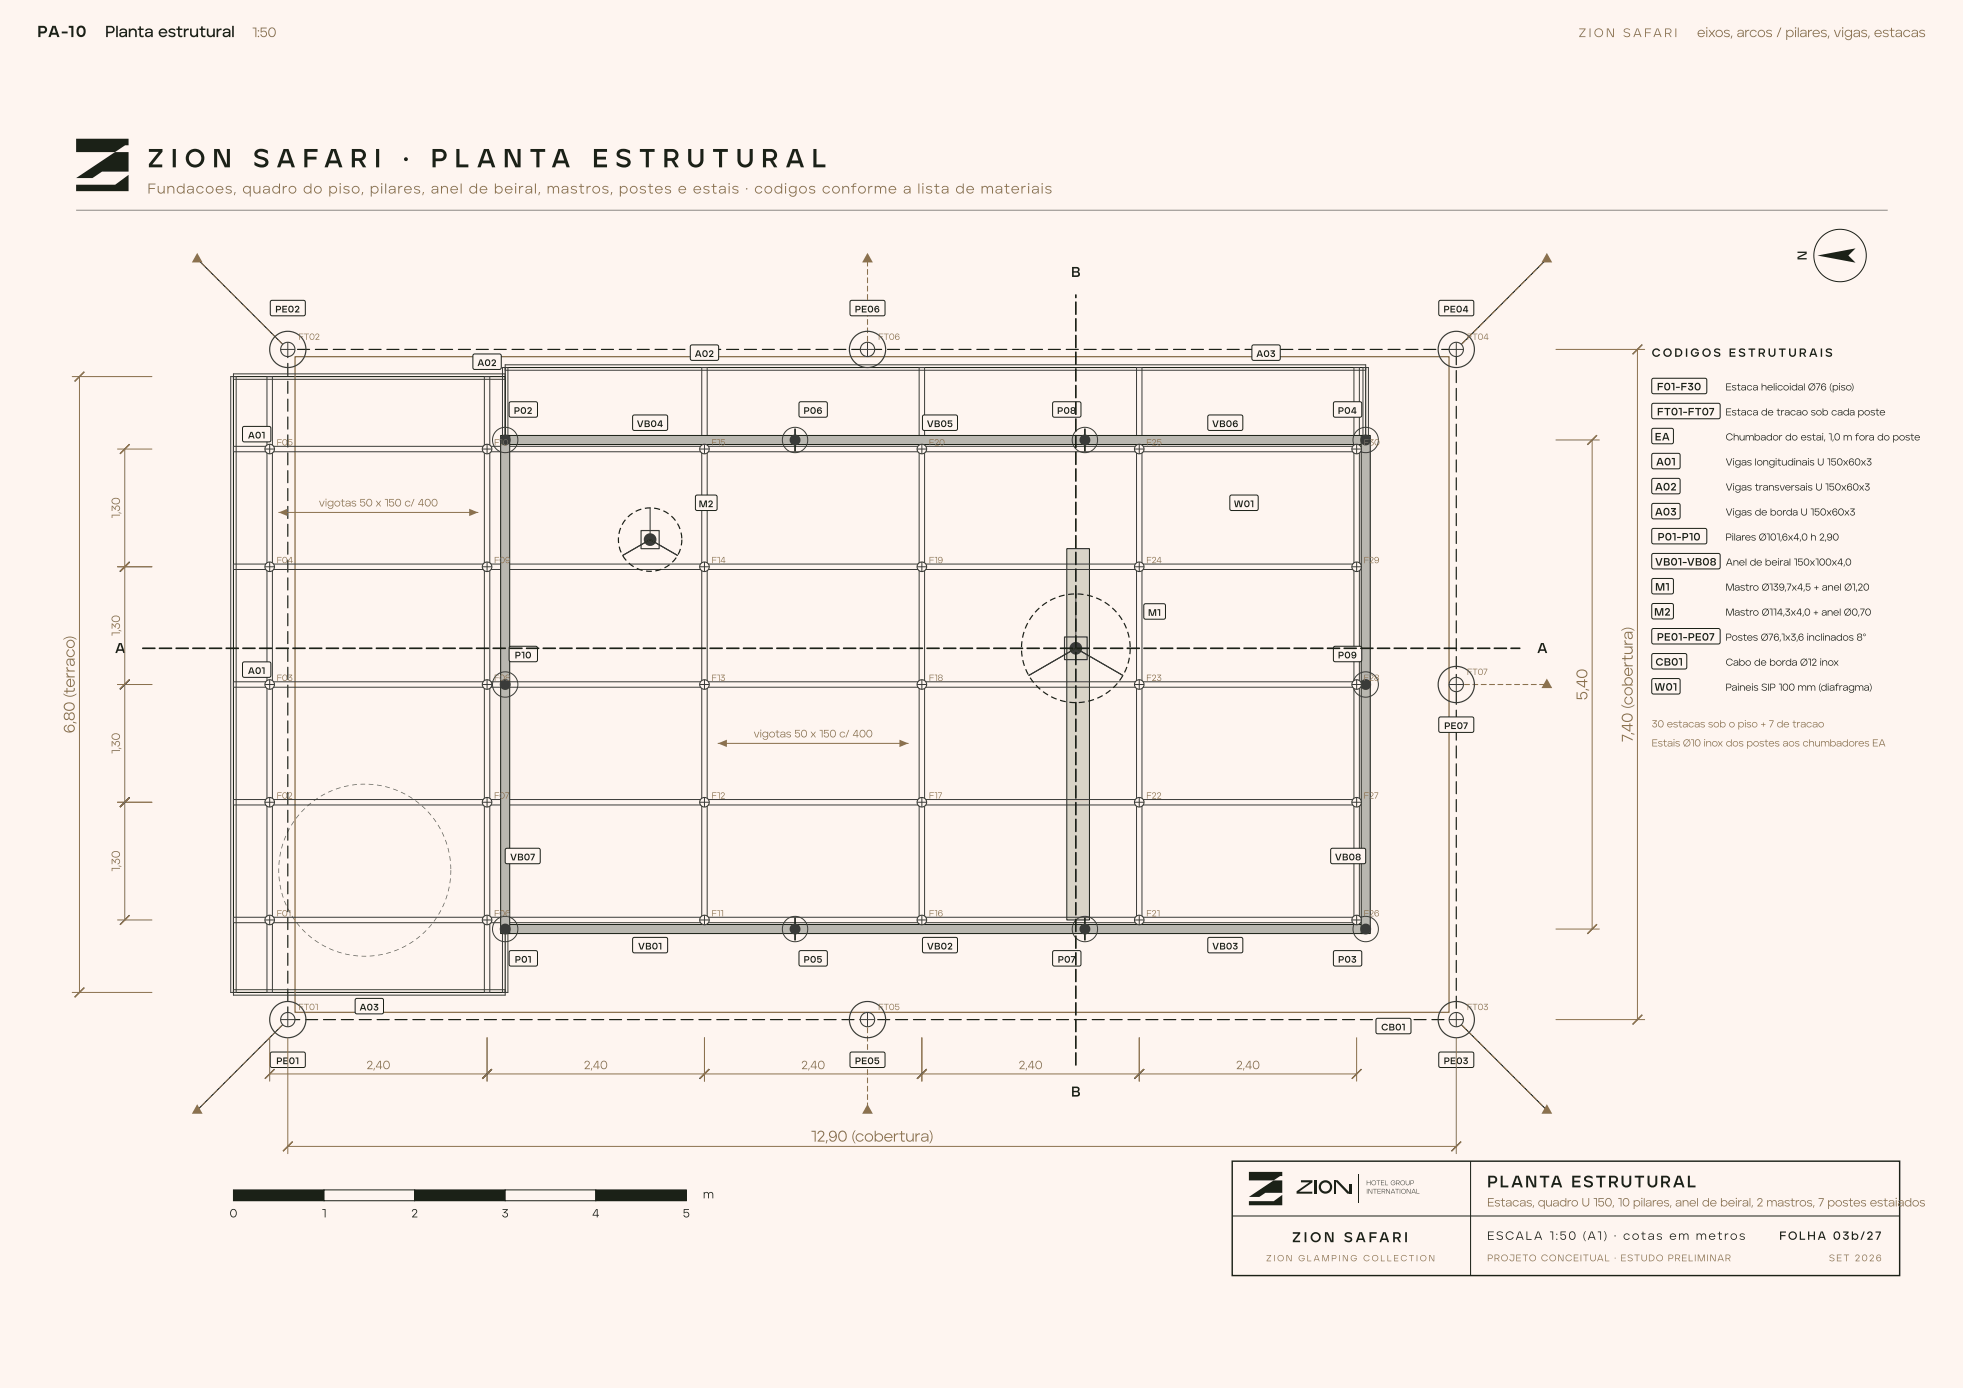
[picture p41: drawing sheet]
<svg xmlns="http://www.w3.org/2000/svg" width="420mm" height="297mm" viewBox="0 0 420 297" stroke-linecap="round" stroke-linejoin="round" font-family="sans-serif">
<defs><g id="words">
<g font-size="5.6" fill="#1b2117">
<text x="31.6" y="35.8">Z I O N</text>
<text x="54.2" y="35.8">S A F A R I</text>
<text x="86.2" y="35.8">·</text>
<text x="92.2" y="35.8">P L A N T A</text>
<text x="126.8" y="35.8">E S T R U T U R A L</text>
</g>
<text font-size="3.6" fill="#1b2117" x="318.2" y="254.1">PLANTA ESTRUTURAL</text>
<g font-size="3.4" fill="#1b2117">
<text x="8" y="7.9">PA-10</text>
<text x="22.5" y="7.9">Planta estrutural</text>
</g>
<g font-size="3.3" fill="#8b714e">
<text x="339.6" y="149.8" transform="rotate(-90 339.6 149.8)">5,40</text>
<text x="16" y="156.9" transform="rotate(-90 16 156.9)">6,80 (terraco)</text>
<text x="349.3" y="158.8" transform="rotate(-90 349.3 158.8)">7,40 (cobertura)</text>
<text x="173.5" y="244.3">12,90 (cobertura)</text>
</g>
<text font-size="3.1" fill="#8b714e" x="31.6" y="41.4">Fundacoes, quadro do piso, pilares, anel de beiral, mastros, postes e estais · codigos conforme a lista de materiais</text>
<g font-size="3.1" fill="#1b2117">
<text x="229.2" y="59.3">B</text>
<text x="24.6" y="139.7">A</text>
<text x="328.8" y="139.7">A</text>
<text x="229.2" y="234.7">B</text>
<text x="276.5" y="265.8">Z I O N S A FA R I</text>
</g>
<g font-size="2.9" fill="#8b714e">
<text x="53.9" y="7.9">1:50</text>
<text x="363.1" y="7.9">eixos, arcos / pilares, vigas, estacas</text>
</g>
<text font-size="2.8" fill="#1b2117" x="386.5" y="55.7" transform="rotate(-90 386.5 55.7)">N</text>
<text font-size="2.6" fill="#8b714e" x="337.7" y="7.9">Z I O N S A FA R I</text>
<g font-size="2.5" fill="#1b2117">
<text x="353.4" y="76.3">C O D I G O S E S T R U T U R A I S</text>
<text x="150.4" y="256.4">m</text>
<text x="49.1" y="260.5">0</text>
<text x="68.8" y="260.5">1</text>
<text x="88" y="260.5">2</text>
<text x="107.3" y="260.5">3</text>
<text x="126.7" y="260.5">4</text>
<text x="146.1" y="260.5">5</text>
<text x="318.2" y="265.3">ESCALA 1:50 (A1) · cotas em metros</text>
<text x="380.7" y="265.3">FOLHA 03b/27</text>
</g>
<g font-size="2.5" fill="#8b714e">
<text x="25.7" y="111" transform="rotate(-90 25.7 111)">1,30</text>
<text x="25.7" y="136.2" transform="rotate(-90 25.7 136.2)">1,30</text>
<text x="25.7" y="161.3" transform="rotate(-90 25.7 161.3)">1,30</text>
<text x="25.7" y="186.5" transform="rotate(-90 25.7 186.5)">1,30</text>
<text x="78.4" y="228.8">2,40</text>
<text x="124.9" y="228.8">2,40</text>
<text x="171.4" y="228.8">2,40</text>
<text x="217.9" y="228.8">2,40</text>
<text x="264.4" y="228.8">2,40</text>
<text x="318.2" y="258.2">Estacas, quadro U 150, 10 pilares, anel de beiral, 2 mastros, 7 postes estaiados</text>
</g>
<g font-size="2.3" fill="#1b2117">
<text x="354.5" y="83.5">F01-F30</text>
<text x="354.5" y="88.9">FT01-FT07</text>
<text x="354.1" y="94.2">EA</text>
<text x="354.3" y="99.6">A01</text>
<text x="354.1" y="105">A02</text>
<text x="354.1" y="110.3">A03</text>
<text x="354.7" y="115.7">P01-P10</text>
<text x="354.1" y="121">VB01-VB08</text>
<text x="353.9" y="131.7">M2</text>
<text x="354.1" y="126.4">M1</text>
<text x="354.5" y="137.1">PE01-PE07</text>
<text x="354.2" y="142.4">CB01</text>
<text x="354" y="147.8">W01</text>
</g>
<g font-size="2.3" fill="#8b714e">
<text x="68.2" y="108.4">vigotas 50 x 150 c/ 400</text>
<text x="161.2" y="157.8">vigotas 50 x 150 c/ 400</text>
</g>
<g font-size="2.2" fill="#8b714e">
<text x="353.4" y="155.7">30 estacas sob o piso + 7 de tracao</text>
<text x="353.4" y="159.7">Estais Ø10 inox dos postes aos chumbadores EA</text>
</g>
<g font-size="2.1" fill="#1b2117">
<text x="369.2" y="83.5">Estaca helicoidal Ø76 (piso)</text>
<text x="369.2" y="88.9">Estaca de tracao sob cada poste</text>
<text x="369.2" y="94.2">Chumbador do estai, 1,0 m fora do poste</text>
<text x="369.2" y="99.6">Vigas longitudinais U 150x60x3</text>
<text x="369.2" y="105">Vigas transversais U 150x60x3</text>
<text x="369.2" y="110.3">Vigas de borda U 150x60x3</text>
<text x="369.2" y="115.7">Pilares Ø101,6x4,0 h 2,90</text>
<text x="369.2" y="121">Anel de beiral 150x100x4,0</text>
<text x="369.2" y="126.4">Mastro Ø139,7x4,5 + anel Ø1,20</text>
<text x="369.2" y="131.7">Mastro Ø114,3x4,0 + anel Ø0,70</text>
<text x="369.2" y="137.1">Postes Ø76,1x3,6 inclinados 8°</text>
<text x="369.2" y="142.4">Cabo de borda Ø12 inox</text>
<text x="369.2" y="147.8">Paineis SIP 100 mm (diafragma)</text>
</g>
<g font-size="2" fill="#1b2117">
<text x="58.9" y="66.9">PE02</text>
<text x="182.9" y="66.9">PE06</text>
<text x="308.9" y="66.9">PE04</text>
<text x="148.6" y="76.4">A02</text>
<text x="268.8" y="76.4">A03</text>
<text x="102.1" y="78.3">A02</text>
<text x="110" y="88.6">P02</text>
<text x="171.9" y="88.6">P06</text>
<text x="226.2" y="88.6">P08</text>
<text x="286.3" y="88.6">P04</text>
<text x="53" y="93.8">A01</text>
<text x="136.2" y="91.4">VB04</text>
<text x="198.3" y="91.4">VB05</text>
<text x="259.3" y="91.4">VB06</text>
<text x="149.5" y="108.5">M</text>
<text x="151.4" y="108.5">2</text>
<text x="264" y="108.5">W01</text>
<text x="245.6" y="131.8">M1</text>
<text x="110.2" y="140.9">P10</text>
<text x="286.3" y="140.9">P09</text>
<text x="53" y="144.2">A01</text>
<text x="309" y="156">P</text>
<text x="310.4" y="156">E</text>
<text x="311.7" y="156">07</text>
<text x="109.1" y="184.1">VB07</text>
<text x="285.6" y="184.1">VB0</text>
<text x="289.9" y="184.1">8</text>
<text x="136.5" y="203.2">VB01</text>
<text x="198.3" y="203.2">VB02</text>
<text x="259.3" y="203.2">VB03</text>
<text x="110.2" y="206">P01</text>
<text x="171.9" y="206">P05</text>
<text x="226.3" y="206">P07</text>
<text x="286.3" y="206">P03</text>
<text x="76.9" y="216.2">A03</text>
<text x="295.5" y="220.5">CB01</text>
<text x="59.1" y="227.7">PE</text>
<text x="61.8" y="227.7">01</text>
<text x="182.9" y="227.7">PE05</text>
<text x="308.9" y="227.7">PE</text>
<text x="311.6" y="227.7">03</text>
</g>
<g font-size="2" fill="#8b714e">
<text x="318.2" y="269.9">PROJETO CONCEITUAL · ESTUDO PRELIMINAR</text>
<text x="391.3" y="269.9">SET 2026</text>
</g>
<g font-size="1.9" fill="#8b714e">
<text x="63.9" y="72.7">FT02</text>
<text x="187.9" y="72.7">FT06</text>
<text x="313.9" y="72.7">FT04</text>
<text x="59.2" y="95.3">F0</text>
<text x="61.5" y="95.3">5</text>
<text x="105.7" y="95.3">F1</text>
<text x="107.6" y="95.3">0</text>
<text x="152.2" y="95.3">F15</text>
<text x="198.8" y="95.3">F20</text>
<text x="245.3" y="95.3">F25</text>
<text x="291.8" y="95.3">F</text>
<text x="292.9" y="95.3">30</text>
<text x="59.2" y="120.5">F0</text>
<text x="61.5" y="120.5">4</text>
<text x="105.7" y="120.5">F0</text>
<text x="108" y="120.5">9</text>
<text x="152.2" y="120.5">F14</text>
<text x="198.8" y="120.5">F19</text>
<text x="245.3" y="120.5">F24</text>
<text x="291.8" y="120.5">F</text>
<text x="292.9" y="120.5">29</text>
<text x="59.2" y="145.7">F03</text>
<text x="105.7" y="145.7">F0</text>
<text x="108" y="145.7">8</text>
<text x="152.2" y="145.7">F13</text>
<text x="198.8" y="145.7">F18</text>
<text x="245.3" y="145.7">F23</text>
<text x="291.8" y="145.7">F</text>
<text x="292.9" y="145.7">28</text>
<text x="313.9" y="144.4">FT07</text>
<text x="59.2" y="170.9">F0</text>
<text x="61.5" y="170.9">2</text>
<text x="105.7" y="170.9">F0</text>
<text x="108" y="170.9">7</text>
<text x="152.2" y="170.9">F12</text>
<text x="198.8" y="170.9">F17</text>
<text x="245.3" y="170.9">F22</text>
<text x="291.8" y="170.9">F</text>
<text x="292.9" y="170.9">27</text>
<text x="59.2" y="196.1">F01</text>
<text x="105.7" y="196.1">F0</text>
<text x="108" y="196.1">6</text>
<text x="152.2" y="196.1">F11</text>
<text x="198.8" y="196.1">F16</text>
<text x="245.3" y="196.1">F21</text>
<text x="291.8" y="196.1">F</text>
<text x="292.9" y="196.1">26</text>
<text x="63.9" y="216.1">FT01</text>
<text x="187.9" y="216.1">FT05</text>
<text x="313.9" y="216.1">FT03</text>
<text x="270.9" y="269.9">Z I O N G L A M P I N G C O L L E C T I O N</text>
</g>
<g font-size="1.5" fill="#1b2117">
<text x="292.3" y="255.4">INTERNATIONAL</text>
<text x="292.3" y="253.6">HOTEL GROUP</text>
</g>
</g></defs>
<path d="M0 0h419.9v297h-419.9z" fill="#fef5f0"/>
<g fill="#1b2117">
<path d="M16.3 29.7h11.2v1.4h-.7l-2.2 1.4h-8.3z"/>
<path d="M16.3 38.1l8.3-5.6h2.9v4.2h-5.7l-2 1.4z"/>
<path d="M16.3 39.5h8.3l2.9-2.1v3.5h-11.2z"/>
</g>
<path d="M16.3 45h387.6" fill="none" stroke="#1b2117" stroke-width=".21"/>
<path d="M108.1 78.6h184.1v15.6h-184.1zM49.9 80.6h58.2v131.8h-58.2z" fill="none" stroke="#1b2117" stroke-width=".23"/>
<g fill="#1b2117">
<path d="M96.3 188h.2l-.2 1h-.1zM96 189.7l.2 .1-.2 1-.2-.1zM95.6 191.4l.2 .1-.4 1-.1-.1zM95 193.1l.2 .1-.5 .9h-.1zM94.3 194.7l.1 .1-.5 .9-.1-.1zM93.4 196.3l.1 .1-.6 .8-.1-.1zM92.3 197.7l.1 .1-.6 .8-.2-.1zM90.4 199.8l.7-.7 .1 .1-.7 .7zM89 200.9l.8-.6 .1 .1-.8 .6zM87.5 201.9l.9-.6 .1 .2-.9 .5zM86 202.7l.9-.4v.1l-.9 .5zM84.3 203.4l1-.3v.1l-.9 .4zM82.6 204l1-.3v.1l-.9 .3zM80.9 204.3l1-.2v.2l-1 .2zM79.1 204.5l1-.1v.2l-1 .1zM77.4 204.5h1v.2h-1zM75.6 204.4l1 .1v.1l-1-.1zM73.8 204l1 .3v.1l-1-.2zM72.1 203.6l1 .3v.1l-1-.3zM70.5 202.9l.9 .4-.1 .1-.9-.4zM68.9 202.1l.9 .5-.1 .1-.9-.5zM67.4 201.1l.8 .6-.1 .1-.8-.6zM66 200l.8 .7-.1 .1-.8-.7zM64.6 198.9l.1-.1 .7 .7-.1 .1zM63.4 197.5l.1-.1 .7 .8-.1 .1zM62.4 196h.1l.6 .8-.1 .1zM61.5 194.5l.1-.1 .5 .9-.1 .1zM60.8 192.8h.1l.4 .9-.1 .1zM60.2 191.1h.2l.3 .9-.2 .1zM59.8 189.4l.2-.1 .2 1-.2 .1zM59.6 187.6h.2l.1 1h-.2zM59.6 185.8h.1v1h-.1zM59.7 184l.1 .1-.1 1h-.1zM60 182.3h.1l-.2 1h-.1zM60.5 180.5l.1 .1-.3 1-.1-.1zM61.1 178.8l.1 .1-.4 1-.1-.1zM61.9 177.2l.1 .1-.5 .9h-.1zM62.8 175.7l.2 .1-.6 .8h-.1zM63.9 174.3l.1 .1-.6 .8-.1-.1zM65 173.1l.1-.1 .2 .1-.8 .7-.1-.1zM65.7 172.4l.8-.6 .1 .1-.8 .7zM67.1 171.3l.8-.6 .1 .2-.8 .5zM68.6 170.3l.9-.5 .1 .1-.9 .5zM70.2 169.5l.9-.4 .1 .1-.9 .4zM71.9 168.8l.9-.3 .1 .1-1 .3zM73.6 168.3l1-.3v.2l-1 .2zM75.3 167.9l1.1-.1v.1l-1 .2zM77.1 167.7h1v.2h-1zM78.9 167.7l1 .1v.2l-1-.1zM80.7 167.9l1 .2v.1l-1.1-.1zM82.4 168.2l1 .3v.2l-1-.3zM84.2 168.8l.9 .3v.2l-1-.4zM85.8 169.4l.9 .5v.1l-.9-.4zM87.4 170.3l.9 .5-.1 .1-.9-.5zM88.9 171.2l.8 .7-.1 .1-.8-.6zM90.3 172.4l.8 .7-.1 .1-.8-.7zM91.5 173.7l.1-.1 .7 .8-.1 .1zM92.6 175.1l.2-.1 .6 .8-.2 .1zM93.6 176.6l.2-.1 .5 .9-.1 .1zM94.5 178.1h.1l.5 .9-.2 .1zM95.2 179.8l.2-.1 .3 1h-.2zM95.8 181.5l.1-.1 .2 1h-.1zM96.1 183.2h.2l.1 1h-.1zM96.3 185h.2v1h-.1zM96.4 186.2h.1v1h-.1z"/>
<path d="M65.3 218.1h2.7l.1 .1-.1 .1h-2.6zM69.1 218.1h2.7l.1 .1-.1 .1h-2.6zM73 218.1h2.6l.1 .1-.1 .1h-2.5zM76.8 218.1h2.6l.2 .1-.2 .1h-2.5zM80.6 218.1h2.7l.1 .1-.1 .1h-2.6zM84.4 218.1h2.7l.1 .1-.1 .1h-2.6zM88.3 218.1h2.6l.1 .1-.1 .1h-2.5zM92.1 218.1h2.6l.2 .1-.2 .1h-2.5zM95.9 218.1h2.6l.2 .1-.2 .1h-2.5zM99.7 218.1h2.7l.1 .1-.1 .1h-2.6zM103.6 218.1h2.6l.1 .1-.1 .1h-2.6zM107.4 218.1h2.6l.2 .1-.2 .1h-2.5zM111.2 218.1h2.6l.2 .1-.2 .1h-2.5zM115 218.1h2.7l.1 .1-.1 .1h-2.6zM118.9 218.1h2.6l.1 .1-.1 .1h-2.6zM122.7 218.1h2.6l.2 .1-.2 .1h-2.5zM126.5 218.1h2.6l.2 .1-.2 .1h-2.5zM130.3 218.1h2.7l.1 .1-.1 .1h-2.6zM134.2 218.1h2.6l.1 .1-.1 .1h-2.6zM138 218.1h2.6l.2 .1-.2 .1h-2.5zM141.8 218.1h2.6l.2 .1-.2 .1h-2.5zM145.6 218.1h2.7l.1 .1-.1 .1h-2.6zM149.5 218.1h2.6l.1 .1-.1 .1h-2.6zM153.3 218.1h2.6l.2 .1-.2 .1h-2.5zM157.1 218.1h2.6l.2 .1-.2 .1h-2.5zM160.9 218.1h2.7l.1 .1-.1 .1h-2.6zM164.8 218.1h2.6l.1 .1-.1 .1h-2.6zM168.6 218.1h2.6l.2 .1-.2 .1h-2.5zM172.4 218.1h2.6l.2 .1-.2 .1h-2.5zM176.2 218.1h2.7l.1 .1-.1 .1h-2.6zM180.1 218.1h2.6l.1 .1-.1 .1h-2.6zM183.9 218.1h2.6l.2 .1-.2 .1h-2.5zM187.7 218.1h2.6l.2 .1-.2 .1h-2.5zM191.5 218.1h2.7l.1 .1-.1 .1h-2.6zM195.4 218.1h2.6l.1 .1-.1 .1h-2.6zM199.2 218.1h2.6l.2 .1-.2 .1h-2.5zM203 218.1h2.6l.2 .1-.2 .1h-2.5zM206.8 218.1h2.7l.1 .1-.1 .1h-2.6zM210.7 218.1h2.6l.1 .1-.1 .1h-2.6zM214.5 218.1h2.6l.2 .1-.2 .1h-2.5zM218.3 218.1h2.6l.2 .1-.2 .1h-2.5zM222.1 218.1h2.7l.1 .1-.1 .1h-2.6zM226 218.1h2.6l.1 .1-.1 .1h-2.6zM229.8 218.1h2.6l.2 .1-.2 .1h-2.5zM233.6 218.1h2.6l.2 .1-.2 .1h-2.5zM237.4 218.1h2.7l.1 .1-.1 .1h-2.6zM241.3 218.1h2.6l.1 .1-.1 .1h-2.6zM245.1 218.1h2.6l.2 .1-.2 .1h-2.5zM248.9 218.1h2.6l.2 .1-.2 .1h-2.5zM252.7 218.1h2.7l.1 .1-.1 .1h-2.6zM256.6 218.1h2.6l.1 .1-.1 .1h-2.6zM260.4 218.1h2.6l.2 .1-.2 .1h-2.5zM264.2 218.1h2.6l.2 .1-.2 .1h-2.5zM268 218.1h2.7l.1 .1-.1 .1h-2.6zM271.9 218.1h2.6l.1 .1-.1 .1h-2.6zM275.7 218.1h2.6l.1 .1-.1 .1h-2.5zM279.5 218.1h2.6l.2 .1-.2 .1h-2.5zM283.3 218.1h2.7l.1 .1-.1 .1h-2.6zM287.2 218.1h2.6l.1 .1-.1 .1h-2.6zM291 218.1h2.6l.1 .1-.1 .1h-2.5zM294.8 218.1h2.6l.2 .1-.2 .1h-2.5zM298.6 218.1h2.7l.1 .1-.1 .1h-2.6zM302.5 218.1h2.6l.1 .1-.1 .1h-2.6zM306.3 218.1h2.6l.1 .1-.1 .1h-2.5zM310.1 218.1h1.5v.1h-.2v-1.2l.3-.1v1.4h-1.5zM311.5 213.1l.2 .1v2.5l-.1 .2-.2-.2zM311.5 209.3l.2 .1v2.5l-.1 .1-.2-.1zM311.5 205.4l.2 .1v2.6l-.1 .1-.2-.1zM311.5 201.6l.2 .1v2.6l-.1 .1-.2-.1zM311.5 197.8l.2 .1v2.5l-.1 .2-.2-.2zM311.5 194l.2 .1v2.5l-.1 .1-.2-.1zM311.5 190.1l.2 .1v2.6l-.1 .1-.2-.1zM311.5 186.3l.2 .1v2.6l-.1 .1-.2-.1zM311.5 182.5l.2 .1v2.5l-.1 .2-.2-.2zM311.5 178.7l.2 .1v2.5l-.1 .1-.2-.1zM311.5 174.8l.2 .1v2.6l-.1 .1-.2-.1zM311.5 171l.2 .1v2.6l-.1 .1-.2-.1zM311.5 167.2l.2 .1v2.5l-.1 .2-.2-.2zM311.5 163.4l.2 .1v2.5l-.1 .1-.2-.1zM311.5 159.5l.2 .1v2.6l-.1 .1-.2-.1zM311.5 155.7l.2 .1v2.6l-.1 .1-.2-.1zM311.5 151.9l.2 .1v2.5l-.1 .2-.2-.2zM311.5 148.1l.2 .1v2.5l-.1 .1-.2-.1zM311.5 144.2l.2 .1v2.6l-.1 .1-.2-.1zM311.5 140.4l.2 .1v2.6l-.1 .1-.2-.1zM311.5 136.6l.2 .1v2.5l-.1 .2-.2-.2zM311.5 132.8l.2 .1v2.5l-.1 .1-.2-.1zM311.5 128.9l.2 .1v2.6l-.1 .1-.2-.1zM311.5 125.1l.2 .1v2.6l-.1 .1-.2-.1zM311.5 121.3l.2 .1v2.5l-.1 .2-.2-.2zM311.5 117.5l.2 .1v2.5l-.1 .1-.2-.1zM311.5 113.6l.2 .1v2.6l-.1 .1-.2-.1zM311.5 109.8l.2 .1v2.6l-.1 .1-.2-.1zM311.5 106l.2 .1v2.5l-.1 .2-.2-.2zM311.5 102.2l.2 .1v2.5l-.1 .1-.2-.1zM311.5 98.3l.2 .1v2.6l-.1 .1-.2-.1zM311.5 94.5l.2 .1v2.6l-.1 .1-.2-.1zM311.5 90.7l.2 .1v2.5l-.1 .2-.2-.2zM311.5 86.9l.2 .1v2.5l-.1 .1-.2-.1zM311.5 83l.2 .1v2.6l-.1 .1-.2-.1zM311.5 79.2l.2 .1v2.6l-.1 .1-.2-.1zM311.5 75.4l.2 .1v2.5l-.1 .2-.2-.2zM308.4 74.7l2.6-.1 .1 .2-.1 .1h-2.5zM304.5 74.7l2.7-.1 .1 .2-.1 .1h-2.6zM300.7 74.7l2.7-.1 .1 .2-.1 .1h-2.6zM296.9 74.7l2.6-.1 .2 .2-.2 .1h-2.5zM293.1 74.7l2.6-.1 .1 .2-.1 .1h-2.5zM289.2 74.7l2.7-.1 .1 .2-.1 .1h-2.6zM285.4 74.7l2.7-.1 .1 .2-.1 .1h-2.6zM281.6 74.7l2.6-.1 .2 .2-.2 .1h-2.5zM277.8 74.7l2.6-.1 .1 .2-.1 .1h-2.5zM273.9 74.7l2.7-.1 .1 .2-.1 .1h-2.6zM270.1 74.7l2.7-.1 .1 .2-.1 .1h-2.6zM266.3 74.7l2.6-.1 .2 .2-.2 .1h-2.5zM262.5 74.7l2.6-.1 .1 .2-.1 .1h-2.5zM258.6 74.7l2.7-.1 .1 .2-.1 .1h-2.6zM254.8 74.7l2.7-.1 .1 .2-.1 .1h-2.6zM251 74.7l2.6-.1 .2 .2-.2 .1h-2.5zM247.2 74.7l2.6-.1 .1 .2-.1 .1h-2.5zM243.3 74.7l2.7-.1 .1 .2-.1 .1h-2.6zM239.5 74.7l2.7-.1 .1 .2-.1 .1h-2.6zM235.7 74.7l2.6-.1 .2 .2-.2 .1h-2.5zM231.9 74.7l2.6-.1 .1 .2-.1 .1h-2.5zM228 74.7l2.7-.1 .1 .2-.1 .1h-2.6zM224.2 74.7l2.7-.1 .1 .2-.1 .1h-2.6zM220.4 74.7l2.6-.1 .2 .2-.2 .1h-2.5zM216.6 74.7l2.6-.1 .1 .2-.1 .1h-2.5zM212.7 74.7l2.7-.1 .1 .2-.1 .1h-2.6zM208.9 74.7l2.7-.1 .1 .2-.1 .1h-2.6zM205.1 74.7l2.6-.1 .2 .2-.2 .1h-2.5zM201.3 74.7l2.6-.1 .1 .2-.1 .1h-2.5zM197.4 74.7l2.7-.1 .1 .2-.1 .1h-2.6zM193.6 74.7l2.7-.1 .1 .2-.1 .1h-2.6zM189.8 74.7l2.6-.1 .2 .2-.2 .1h-2.5zM186 74.7l2.6-.1 .1 .2-.1 .1h-2.5zM182.1 74.7l2.7-.1 .1 .2-.1 .1h-2.6zM178.3 74.7l2.7-.1 .1 .2-.1 .1h-2.6zM174.5 74.7l2.6-.1 .2 .2-.2 .1h-2.5zM170.7 74.7l2.6-.1 .1 .2-.1 .1h-2.5zM166.8 74.7l2.7-.1 .1 .2-.1 .1h-2.6zM163 74.7l2.7-.1 .1 .2-.1 .1h-2.6zM159.2 74.7l2.6-.1 .2 .2-.2 .1h-2.5zM155.4 74.7l2.6-.1 .1 .2-.1 .1h-2.5zM151.6 74.7l2.6-.1 .1 .2-.1 .1h-2.6zM147.7 74.7l2.7-.1 .1 .2-.1 .1h-2.6zM143.9 74.7l2.6-.1 .2 .2-.2 .1h-2.5zM140.1 74.7l2.6-.1 .1 .2-.1 .1h-2.5zM136.3 74.7l2.6-.1 .1 .2-.1 .1h-2.6zM132.4 74.7l2.7-.1 .1 .2-.1 .1h-2.6zM128.6 74.7l2.6-.1 .2 .2-.2 .1h-2.5zM124.8 74.7l2.6-.1 .1 .2-.1 .1h-2.5zM121 74.7l2.6-.1 .1 .2-.1 .1h-2.6zM117.1 74.7l2.7-.1 .1 .2-.1 .1h-2.6zM113.3 74.7l2.6-.1 .2 .2-.2 .1h-2.5zM109.5 74.7l2.6-.1 .1 .2-.1 .1h-2.5zM105.7 74.7l2.6-.1 .1 .2-.1 .1h-2.6zM101.8 74.7l2.7-.1 .1 .2-.1 .1h-2.6zM98 74.7l2.6-.1 .2 .2-.2 .1h-2.5zM94.2 74.7l2.6-.1 .1 .2-.1 .1h-2.5zM90.4 74.7l2.6-.1 .1 .2-.1 .1h-2.6zM86.5 74.7l2.7-.1 .1 .2-.1 .1h-2.6zM82.7 74.7l2.6-.1 .2 .2-.2 .1h-2.5zM78.9 74.7l2.6-.1 .1 .2-.1 .1h-2.5zM75.1 74.7l2.6-.1 .1 .2-.1 .1h-2.6zM71.2 74.7l2.7-.1 .1 .2-.1 .1h-2.6zM67.4 74.7l2.6-.1 .2 .2-.2 .1h-2.5zM63.6 74.7l2.6-.1 .1 .2-.1 .1h-2.5zM61.5 74.7l.9-.1 .1 .2-.1 .1h-.8v-.1h.1v1.7l-.1 .1-.2-.1zM61.5 77.7l.2 .1v2.5l-.1 .2-.2-.2zM61.5 81.5l.2 .1v2.6l-.1 .1-.2-.1zM61.5 85.3l.2 .1v2.6l-.1 .1-.2-.1zM61.5 89.2l.2 .1v2.5l-.1 .1-.2-.1zM61.5 93l.2 .1v2.5l-.1 .2-.2-.2zM61.5 96.8l.2 .1v2.6l-.1 .1-.2-.1zM61.5 100.6l.2 .1v2.6l-.1 .1-.2-.1zM61.5 104.5l.2 .1v2.5l-.1 .1-.2-.1zM61.5 108.3l.2 .1v2.5l-.1 .2-.2-.2zM61.5 112.1l.2 .1v2.6l-.1 .1-.2-.1zM61.5 115.9l.2 .1v2.6l-.1 .1-.2-.1zM61.5 119.8l.2 .1v2.5l-.1 .1-.2-.1zM61.5 123.6l.2 .1v2.5l-.1 .2-.2-.2zM61.5 127.4l.2 .1v2.6l-.1 .1-.2-.1zM61.5 131.2l.2 .1v2.6l-.1 .1-.2-.1zM61.5 135.1l.2 .1v2.5l-.1 .1-.2-.1zM61.5 138.9l.2 .1v2.5l-.1 .2-.2-.2zM61.5 142.7l.2 .1v2.6l-.1 .1-.2-.1zM61.5 146.5l.2 .1v2.6l-.1 .1-.2-.1zM61.5 150.4l.2 .1v2.5l-.1 .1-.2-.1zM61.5 154.2l.2 .1v2.5l-.1 .2-.2-.2zM61.5 158l.2 .1v2.6l-.1 .1-.2-.1zM61.5 161.8l.2 .1v2.6l-.1 .1-.2-.1zM61.5 165.7l.2 .1v2.5l-.1 .1-.2-.1zM61.5 169.5l.2 .1v2.5l-.1 .2-.2-.2zM61.5 173.3l.2 .1v2.6l-.1 .1-.2-.1zM61.5 177.1l.2 .1v2.6l-.1 .1-.2-.1zM61.5 181l.2 .1v2.5l-.1 .1-.2-.1zM61.5 184.8l.2 .1v2.5l-.1 .2-.2-.2zM61.5 188.6l.2 .1v2.6l-.1 .1-.2-.1zM61.5 192.4l.2 .1v2.6l-.1 .1-.2-.1zM61.5 196.3l.2 .1v2.5l-.1 .1-.2-.1zM61.5 200.1l.2 .1v2.5l-.1 .2-.2-.2zM61.5 203.9l.2 .1v2.6l-.1 .1-.2-.1zM61.5 207.7l.2 .1v2.6l-.1 .1-.2-.1zM61.5 211.6l.2 .1v2.5l-.1 .1-.2-.1zM61.5 215.4l.2 .1v2.5l-.1 .2-.2-.2zM61.5 218.1h2.6l.2 .1-.2 .1h-2.5z"/>
</g>
<path d="M63.1 76.3h246.9v140.3h-246.9z" fill="none" stroke="#8b714e" stroke-width=".28"/>
<path d="M108.1 94.2h184.1v104.6h-184.1z" fill="none" stroke="#1b2117" stroke-width=".21"/>
<path d="M228.2 117.4h4.9v79.5h-4.9z" fill="#d9d4c7"/>
<path d="M228.2 117.4h4.9v79.5h-4.9z" fill="none" stroke="#1b2117" stroke-width=".21"/>
<g fill="none" stroke="#3a3b3a" stroke-width=".21">
<path d="M107.5 78.6h1.2v133.8h-1.2zM108.1 78.1h184.1v1.1h-184.1zM150.1 78.6h1.2v120.2h-1.2zM196.7 78.6h1.1v120.2h-1.1zM243.2 78.6h1.1v120.2h-1.1zM289.7 78.6h1.1v120.2h-1.1zM291.6 78.6h1.2v120.2h-1.2zM49.4 80.6h1.1v131.8h-1.1zM49.9 80h58.2v1.2h-58.2zM49.9 95.5h242.3v1.2h-242.3zM57.1 80.6h1.2v131.8h-1.2zM103.6 80.6h1.2v131.8h-1.2z"/>
<path d="M49.9 120.7h242.3v1.2h-242.3zM49.9 145.9h242.3v1.2h-242.3zM49.9 171.1h242.3v1.2h-242.3zM49.9 196.3h242.3v1.1h-242.3zM108.1 198.2h184.1v1.2h-184.1zM49.9 211.8h58.2v1.1h-58.2z"/>
</g>
<path d="M108.1 197.8h62v2h-62z" fill="#b9b7b0"/>
<path d="M108.1 197.8h62v2h-62z" fill="none" stroke="#1b2117" stroke-width=".21"/>
<path d="M135.5 200.7l.2-.1h6.9l.2 .4v2.7l-.3 .2h-6.9l-.3-.4z" fill="#fef5f0"/>
<path d="M135.5 200.7l.2-.1h6.9l.2 .4v2.7l-.3 .2h-6.9l-.3-.4z" fill="none" stroke="#1b2117" stroke-width=".21"/>
<path d="M170.1 197.8h62v2h-62z" fill="#b9b7b0"/>
<path d="M170.1 197.8h62v2h-62z" fill="none" stroke="#1b2117" stroke-width=".21"/>
<path d="M197.5 200.7l.2-.1h6.9l.3 .4-.1 2.7-.3 .2h-6.9l-.2-.4z" fill="#fef5f0"/>
<path d="M197.5 200.7l.2-.1h6.9l.3 .4-.1 2.7-.3 .2h-6.9l-.2-.4z" fill="none" stroke="#1b2117" stroke-width=".21"/>
<path d="M232.1 197.8h60.1v2h-60.1z" fill="#b9b7b0"/>
<path d="M232.1 197.8h60.1v2h-60.1z" fill="none" stroke="#1b2117" stroke-width=".21"/>
<path d="M258.5 200.7l.3-.1h6.9l.2 .4v2.7l-.4 .2h-6.9l-.2-.4z" fill="#fef5f0"/>
<path d="M258.5 200.7l.3-.1h6.9l.2 .4v2.7l-.4 .2h-6.9l-.2-.4z" fill="none" stroke="#1b2117" stroke-width=".21"/>
<path d="M108.1 93.2h62v1.9h-62z" fill="#b9b7b0"/>
<path d="M108.1 93.2h62v1.9h-62z" fill="none" stroke="#1b2117" stroke-width=".21"/>
<path d="M135.5 88.9l.2-.1h6.9l.2 .4v2.7l-.3 .2h-6.9l-.3-.4z" fill="#fef5f0"/>
<path d="M135.5 88.9l.2-.1h6.9l.2 .4v2.7l-.3 .2h-6.9l-.3-.4z" fill="none" stroke="#1b2117" stroke-width=".21"/>
<path d="M170.1 93.2h62v1.9h-62z" fill="#b9b7b0"/>
<path d="M170.1 93.2h62v1.9h-62z" fill="none" stroke="#1b2117" stroke-width=".21"/>
<path d="M197.5 88.9l.2-.1h6.9l.3 .4-.1 2.7-.3 .2h-6.9l-.2-.4z" fill="#fef5f0"/>
<path d="M197.5 88.9l.2-.1h6.9l.3 .4-.1 2.7-.3 .2h-6.9l-.2-.4z" fill="none" stroke="#1b2117" stroke-width=".21"/>
<path d="M232.1 93.2h60.1v1.9h-60.1z" fill="#b9b7b0"/>
<path d="M232.1 93.2h60.1v1.9h-60.1z" fill="none" stroke="#1b2117" stroke-width=".21"/>
<path d="M258.5 88.9l.3-.1h6.9l.2 .4v2.7l-.4 .2h-6.9l-.2-.4z" fill="#fef5f0"/>
<path d="M258.5 88.9l.3-.1h6.9l.2 .4v2.7l-.4 .2h-6.9l-.2-.4z" fill="none" stroke="#1b2117" stroke-width=".21"/>
<path d="M107.1 93.2h2v106.6h-2z" fill="#b9b7b0"/>
<path d="M107.1 93.2h2v106.6h-2z" fill="none" stroke="#1b2117" stroke-width=".21"/>
<path d="M108.2 181.6l.3-.1h6.8l.3 .4v2.7l-.4 .2h-6.9l-.2-.4z" fill="#fef5f0"/>
<path d="M108.2 181.6l.3-.1h6.8l.3 .4v2.7l-.4 .2h-6.9l-.2-.4z" fill="none" stroke="#1b2117" stroke-width=".21"/>
<path d="M291.2 93.2h2v106.6h-2z" fill="#b9b7b0"/>
<path d="M291.2 93.2h2v106.6h-2z" fill="none" stroke="#1b2117" stroke-width=".21"/>
<path d="M284.8 181.6l.3-.1h6.9l.2 .4v2.7l-.4 .2h-6.9l-.2-.4z" fill="#fef5f0"/>
<path d="M284.8 181.6l.3-.1h6.9l.2 .4v2.7l-.4 .2h-6.9l-.2-.4z" fill="none" stroke="#1b2117" stroke-width=".21"/>
<path d="M170.1 91.8v4.7M232.1 91.8v4.7M170.1 196.5v4.6M232.1 196.5v4.6" fill="none" stroke="#1b2117" stroke-width=".36"/>
<circle cx="108.1" cy="198.8" r="1.16" fill="#3a3b3a"/>
<circle cx="108.1" cy="198.8" r="2.71" fill="none" stroke="#3a3b3a" stroke-width=".21"/>
<path d="M109 203.5l.3-.1h5.5l.2 .4v2.7l-.4 .2h-5.4l-.3-.4z" fill="#fef5f0"/>
<path d="M109 203.5l.3-.1h5.5l.2 .4v2.7l-.4 .2h-5.4l-.3-.4z" fill="none" stroke="#1b2117" stroke-width=".21"/>
<circle cx="108.1" cy="94.2" r="1.16" fill="#3a3b3a"/>
<circle cx="108.1" cy="94.2" r="2.71" fill="none" stroke="#3a3b3a" stroke-width=".21"/>
<path d="M109 86.1l.3-.1h5.5l.2 .3v2.7l-.4 .3h-5.4l-.3-.4z" fill="#fef5f0"/>
<path d="M109 86.1l.3-.1h5.5l.2 .3v2.7l-.4 .3h-5.4l-.3-.4z" fill="none" stroke="#1b2117" stroke-width=".21"/>
<circle cx="292.2" cy="198.8" r="1.16" fill="#3a3b3a"/>
<circle cx="292.2" cy="198.8" r="2.71" fill="none" stroke="#3a3b3a" stroke-width=".21"/>
<path d="M285.4 203.5l.3-.1h5.4l.3 .4-.1 2.7-.3 .2h-5.5l-.2-.4z" fill="#fef5f0"/>
<path d="M285.4 203.5l.3-.1h5.4l.3 .4-.1 2.7-.3 .2h-5.5l-.2-.4z" fill="none" stroke="#1b2117" stroke-width=".21"/>
<circle cx="292.2" cy="94.2" r="1.16" fill="#3a3b3a"/>
<circle cx="292.2" cy="94.2" r="2.71" fill="none" stroke="#3a3b3a" stroke-width=".21"/>
<path d="M285.4 86.1l.3-.1h5.4l.3 .3-.1 2.7-.3 .3h-5.5l-.2-.4z" fill="#fef5f0"/>
<path d="M285.4 86.1l.3-.1h5.4l.3 .3-.1 2.7-.3 .3h-5.5l-.2-.4z" fill="none" stroke="#1b2117" stroke-width=".21"/>
<circle cx="170.1" cy="198.8" r="1.16" fill="#3a3b3a"/>
<circle cx="170.1" cy="198.8" r="2.71" fill="none" stroke="#3a3b3a" stroke-width=".21"/>
<path d="M171.1 203.5l.2-.1h5.5l.2 .4v2.7l-.4 .2h-5.4l-.3-.4z" fill="#fef5f0"/>
<path d="M171.1 203.5l.2-.1h5.5l.2 .4v2.7l-.4 .2h-5.4l-.3-.4z" fill="none" stroke="#1b2117" stroke-width=".21"/>
<circle cx="170.1" cy="94.2" r="1.16" fill="#3a3b3a"/>
<circle cx="170.1" cy="94.2" r="2.71" fill="none" stroke="#3a3b3a" stroke-width=".21"/>
<path d="M171.1 86.1l.2-.1h5.5l.2 .3v2.7l-.4 .3h-5.4l-.3-.4z" fill="#fef5f0"/>
<path d="M171.1 86.1l.2-.1h5.5l.2 .3v2.7l-.4 .3h-5.4l-.3-.4z" fill="none" stroke="#1b2117" stroke-width=".21"/>
<circle cx="232.1" cy="198.8" r="1.16" fill="#3a3b3a"/>
<circle cx="232.1" cy="198.8" r="2.71" fill="none" stroke="#3a3b3a" stroke-width=".21"/>
<path d="M225.3 203.5l.3-.1h5.4l.3 .4-.1 2.7-.3 .2h-5.5l-.2-.4z" fill="#fef5f0"/>
<path d="M225.3 203.5l.3-.1h5.4l.3 .4-.1 2.7-.3 .2h-5.5l-.2-.4z" fill="none" stroke="#1b2117" stroke-width=".21"/>
<circle cx="232.1" cy="94.2" r="1.16" fill="#3a3b3a"/>
<circle cx="232.1" cy="94.2" r="2.71" fill="none" stroke="#3a3b3a" stroke-width=".21"/>
<path d="M225.3 86.1l.3-.1h5.4l.3 .3-.1 2.7-.3 .3h-5.5l-.2-.4z" fill="#fef5f0"/>
<path d="M225.3 86.1l.3-.1h5.4l.3 .3-.1 2.7-.3 .3h-5.5l-.2-.4z" fill="none" stroke="#1b2117" stroke-width=".21"/>
<circle cx="292.2" cy="146.5" r="1.16" fill="#3a3b3a"/>
<circle cx="292.2" cy="146.5" r="2.71" fill="none" stroke="#3a3b3a" stroke-width=".21"/>
<path d="M285.4 138.4l.3-.1h5.4l.3 .4-.1 2.7-.3 .2h-5.5l-.2-.4z" fill="#fef5f0"/>
<path d="M285.4 138.4l.3-.1h5.4l.3 .4-.1 2.7-.3 .2h-5.5l-.2-.4z" fill="none" stroke="#1b2117" stroke-width=".21"/>
<circle cx="108.1" cy="146.5" r="1.16" fill="#3a3b3a"/>
<circle cx="108.1" cy="146.5" r="2.71" fill="none" stroke="#3a3b3a" stroke-width=".21"/>
<path d="M109 138.4l.3-.1h5.5l.2 .4v2.7l-.4 .2h-5.4l-.3-.4z" fill="#fef5f0"/>
<path d="M109 138.4l.3-.1h5.5l.2 .4v2.7l-.4 .2h-5.4l-.3-.4z" fill="none" stroke="#1b2117" stroke-width=".21"/>
<path d="M227.8 136.3h4.8v4.8h-4.8z" fill="none" stroke="#3a3b3a" stroke-width=".25"/>
<circle cx="230.2" cy="138.7" r="1.36" fill="#3a3b3a"/>
<path d="M241.5 140.7l.3 .1-.3 1.2-.3-.1zM241 142.7l.2 .1-.5 1.1-.2-.1zM240.1 144.5l.2 .1-.7 1.1-.2-.1zM239 146.2l.2 .1-.9 1-.2-.2zM236.5 148.3l1-.7 .2 .2-1.1 .7zM234.7 149.3l1.2-.6 .1 .2-1.2 .6zM232.8 149.9l1.2-.3 .1 .2-1.2 .4zM230.8 150.2l1.3-.1v.2l-1.3 .2zM228.8 150.1l1.3 .1v.3l-1.3-.1zM226.8 149.7l1.2 .3v.3l-1.2-.3zM225 149l1.1 .5-.1 .2-1.2-.5zM223.2 147.9l1.1 .7-.1 .2-1.1-.7zM221.6 146.7l.1-.2 1 .9-.2 .2zM220.3 145.1l.2-.2 .7 1.1-.2 .1zM219.3 143.3l.3-.1 .5 1.1-.2 .1zM218.7 141.3l.3-.1 .3 1.2-.2 .1zM218.4 139.2h.3l.1 1.3h-.2zM218.5 137.2h.3l-.1 1.3h-.3zM219 135.2l.2 .1-.3 1.2-.2-.1zM219.8 133.3l.2 .1-.5 1.1-.3-.1zM220.9 131.5l.2 .2-.7 1-.3-.1zM221.8 130.5l.5-.5 .2 .2-.9 .9-.2-.2zM222.9 129.5l1-.7 .2 .2-1.1 .7zM224.6 128.4l1.2-.6 .1 .3-1.2 .5zM226.5 127.6l1.2-.4 .1 .3-1.2 .3zM228.5 127.1l1.3-.1v.2l-1.3 .1zM230.5 127l1.3 .1v.2l-1.3-.1zM232.6 127.2l1.2 .4v.2l-1.3-.3zM234.6 127.8l1.1 .6-.1 .2-1.1-.5zM236.4 128.8l1.1 .7-.2 .2-1-.7zM238.1 130l.9 .9-.2 .2-.9-.9zM239.3 131.7l.2-.2 .7 1.1-.2 .1zM240.4 133.4l.2-.1 .5 1.1-.2 .1zM241.1 135.2h.3l.3 1.2-.2 .1zM241.6 137.2h.2l.1 1.3h-.2zM241.7 138.7h.2v1.3h-.3z" fill="#1b2117"/>
<path d="M230.2 127.1v11.6M230.2 138.7l-10.1 5.8M230.2 138.7l10 5.8" fill="none" stroke="#3a3b3a" stroke-width=".23"/>
<path d="M220.1 144.5l10.1-5.8zM230.2 138.7l10 5.8z" fill="#000"/>
<path d="M244.8 129.3l.3-.1 4.1 .1 .2 .3-.1 2.7-.3 .2-4.1-.1-.2-.3z" fill="#fef5f0"/>
<path d="M244.8 129.3l.3-.1 4.1 .1 .2 .3-.1 2.7-.3 .2-4.1-.1-.2-.3z" fill="none" stroke="#1b2117" stroke-width=".21"/>
<path d="M137.2 113.5h3.8v3.9h-3.8z" fill="none" stroke="#3a3b3a" stroke-width=".25"/>
<circle cx="139.1" cy="115.5" r="1.36" fill="#3a3b3a"/>
<path d="M145.5 117.4l.2 .1-.5 1.2-.2-.1zM144.6 119.2l.2 .2-.9 1-.1-.2zM142.1 121.4l1.1-.7 .1 .2-1.1 .7zM140.2 122l1.2-.3 .1 .2-1.3 .4zM138.3 122.1h1.2v.3l-1.3-.1zM136.3 121.5l1.2 .4-.1 .3-1.2-.5zM134.6 120.4l1 .8-.1 .2-1-.8zM133.1 119l.2-.2 .8 1.1-.2 .1zM132.4 117l.2-.1 .4 1.3-.2 .1zM132.2 115h.3v1.2h-.3zM132.7 112.9l.2 .1-.4 1.3-.2-.1zM133.7 111.1l.2 .2-.7 1-.2-.1zM134.2 110.5l1.1-.8 .1 .2-1 .8zM135.9 109.3l1.3-.5v.3l-1.1 .4zM138 108.7l1.2-.1v.2l-1.2 .1zM140 108.6l1.2 .3v.2l-1.3-.2zM142 109.2l1.1 .6-.1 .3-1.1-.7zM143.7 110.3l.9 1-.2 .2-.8-1zM144.8 112.1l.3-.1 .5 1.2h-.2zM145.6 114l.2-.1 .2 1.3h-.3zM145.7 115.5h.3l-.1 1.2h-.3z" fill="#1b2117"/>
<path d="M139.1 108.7v6.8M139.1 115.5l-5.9 3.4M139.1 115.5l5.9 3.4" fill="none" stroke="#3a3b3a" stroke-width=".23"/>
<path d="M133.2 118.9l5.9-3.4zM139.1 115.5l5.9 3.4z" fill="#000"/>
<path d="M148.9 106l.3-.1 4.1 .1 .1 .3v2.8l-.4 .1h-4l-.2-.3z" fill="#fef5f0"/>
<path d="M148.9 106l.3-.1 4.1 .1 .1 .3v2.8l-.4 .1h-4l-.2-.3z" fill="none" stroke="#1b2117" stroke-width=".21"/>
<circle cx="57.7" cy="196.9" r="1.02" fill="#fef5f0"/>
<circle cx="57.7" cy="196.9" r="1.02" fill="none" stroke="#3a3b3a" stroke-width=".23"/>
<path d="M56.7 196.9h2M57.7 195.8v2.1" fill="none" stroke="#3a3b3a" stroke-width=".21"/>
<circle cx="57.7" cy="171.7" r="1.02" fill="#fef5f0"/>
<circle cx="57.7" cy="171.7" r="1.02" fill="none" stroke="#3a3b3a" stroke-width=".23"/>
<path d="M56.7 171.7h2M57.7 170.6v2.1" fill="none" stroke="#3a3b3a" stroke-width=".21"/>
<circle cx="57.7" cy="146.5" r="1.02" fill="#fef5f0"/>
<circle cx="57.7" cy="146.5" r="1.02" fill="none" stroke="#3a3b3a" stroke-width=".23"/>
<path d="M56.7 146.5h2M57.7 145.5v2" fill="none" stroke="#3a3b3a" stroke-width=".21"/>
<circle cx="57.7" cy="121.3" r="1.02" fill="#fef5f0"/>
<circle cx="57.7" cy="121.3" r="1.02" fill="none" stroke="#3a3b3a" stroke-width=".23"/>
<path d="M56.7 121.3h2M57.7 120.3v2" fill="none" stroke="#3a3b3a" stroke-width=".21"/>
<circle cx="57.7" cy="96.1" r="1.02" fill="#fef5f0"/>
<circle cx="57.7" cy="96.1" r="1.02" fill="none" stroke="#3a3b3a" stroke-width=".23"/>
<path d="M56.7 96.1h2M57.7 95.1v2" fill="none" stroke="#3a3b3a" stroke-width=".21"/>
<circle cx="104.2" cy="196.9" r="1.02" fill="#fef5f0"/>
<circle cx="104.2" cy="196.9" r="1.02" fill="none" stroke="#3a3b3a" stroke-width=".23"/>
<path d="M103.2 196.9h2M104.2 195.8v2.1" fill="none" stroke="#3a3b3a" stroke-width=".21"/>
<circle cx="104.2" cy="171.7" r="1.02" fill="#fef5f0"/>
<circle cx="104.2" cy="171.7" r="1.02" fill="none" stroke="#3a3b3a" stroke-width=".23"/>
<path d="M103.2 171.7h2M104.2 170.6v2.1" fill="none" stroke="#3a3b3a" stroke-width=".21"/>
<circle cx="104.2" cy="146.5" r="1.02" fill="#fef5f0"/>
<circle cx="104.2" cy="146.5" r="1.02" fill="none" stroke="#3a3b3a" stroke-width=".23"/>
<path d="M103.2 146.5h2M104.2 145.5v2" fill="none" stroke="#3a3b3a" stroke-width=".21"/>
<circle cx="104.2" cy="121.3" r="1.02" fill="#fef5f0"/>
<circle cx="104.2" cy="121.3" r="1.02" fill="none" stroke="#3a3b3a" stroke-width=".23"/>
<path d="M103.2 121.3h2M104.2 120.3v2" fill="none" stroke="#3a3b3a" stroke-width=".21"/>
<circle cx="104.2" cy="96.1" r="1.02" fill="#fef5f0"/>
<circle cx="104.2" cy="96.1" r="1.02" fill="none" stroke="#3a3b3a" stroke-width=".23"/>
<path d="M103.2 96.1h2M104.2 95.1v2" fill="none" stroke="#3a3b3a" stroke-width=".21"/>
<circle cx="150.7" cy="196.9" r="1.02" fill="#fef5f0"/>
<circle cx="150.7" cy="196.9" r="1.02" fill="none" stroke="#3a3b3a" stroke-width=".23"/>
<path d="M149.7 196.9h2M150.7 195.8v2.1" fill="none" stroke="#3a3b3a" stroke-width=".21"/>
<circle cx="150.7" cy="171.7" r="1.02" fill="#fef5f0"/>
<circle cx="150.7" cy="171.7" r="1.02" fill="none" stroke="#3a3b3a" stroke-width=".23"/>
<path d="M149.7 171.7h2M150.7 170.6v2.1" fill="none" stroke="#3a3b3a" stroke-width=".21"/>
<circle cx="150.7" cy="146.5" r="1.02" fill="#fef5f0"/>
<circle cx="150.7" cy="146.5" r="1.02" fill="none" stroke="#3a3b3a" stroke-width=".23"/>
<path d="M149.7 146.5h2M150.7 145.5v2" fill="none" stroke="#3a3b3a" stroke-width=".21"/>
<circle cx="150.7" cy="121.3" r="1.02" fill="#fef5f0"/>
<circle cx="150.7" cy="121.3" r="1.02" fill="none" stroke="#3a3b3a" stroke-width=".23"/>
<path d="M149.7 121.3h2M150.7 120.3v2" fill="none" stroke="#3a3b3a" stroke-width=".21"/>
<circle cx="150.7" cy="96.1" r="1.02" fill="#fef5f0"/>
<circle cx="150.7" cy="96.1" r="1.02" fill="none" stroke="#3a3b3a" stroke-width=".23"/>
<path d="M149.7 96.1h2M150.7 95.1v2" fill="none" stroke="#3a3b3a" stroke-width=".21"/>
<circle cx="197.2" cy="196.9" r="1.02" fill="#fef5f0"/>
<circle cx="197.2" cy="196.9" r="1.02" fill="none" stroke="#3a3b3a" stroke-width=".23"/>
<path d="M196.2 196.9h2.1M197.2 195.8v2.1" fill="none" stroke="#3a3b3a" stroke-width=".21"/>
<circle cx="197.2" cy="171.7" r="1.02" fill="#fef5f0"/>
<circle cx="197.2" cy="171.7" r="1.02" fill="none" stroke="#3a3b3a" stroke-width=".23"/>
<path d="M196.2 171.7h2.1M197.2 170.6v2.1" fill="none" stroke="#3a3b3a" stroke-width=".21"/>
<circle cx="197.2" cy="146.5" r="1.02" fill="#fef5f0"/>
<circle cx="197.2" cy="146.5" r="1.02" fill="none" stroke="#3a3b3a" stroke-width=".23"/>
<path d="M196.2 146.5h2.1M197.2 145.5v2" fill="none" stroke="#3a3b3a" stroke-width=".21"/>
<circle cx="197.2" cy="121.3" r="1.02" fill="#fef5f0"/>
<circle cx="197.2" cy="121.3" r="1.02" fill="none" stroke="#3a3b3a" stroke-width=".23"/>
<path d="M196.2 121.3h2.1M197.2 120.3v2" fill="none" stroke="#3a3b3a" stroke-width=".21"/>
<circle cx="197.2" cy="96.1" r="1.02" fill="#fef5f0"/>
<circle cx="197.2" cy="96.1" r="1.02" fill="none" stroke="#3a3b3a" stroke-width=".23"/>
<path d="M196.2 96.1h2.1M197.2 95.1v2" fill="none" stroke="#3a3b3a" stroke-width=".21"/>
<circle cx="243.7" cy="196.9" r="1.02" fill="#fef5f0"/>
<circle cx="243.7" cy="196.9" r="1.02" fill="none" stroke="#3a3b3a" stroke-width=".23"/>
<path d="M242.7 196.9h2.1M243.7 195.8v2.1" fill="none" stroke="#3a3b3a" stroke-width=".21"/>
<circle cx="243.7" cy="171.7" r="1.02" fill="#fef5f0"/>
<circle cx="243.7" cy="171.7" r="1.02" fill="none" stroke="#3a3b3a" stroke-width=".23"/>
<path d="M242.7 171.7h2.1M243.7 170.6v2.1" fill="none" stroke="#3a3b3a" stroke-width=".21"/>
<circle cx="243.7" cy="146.5" r="1.02" fill="#fef5f0"/>
<circle cx="243.7" cy="146.5" r="1.02" fill="none" stroke="#3a3b3a" stroke-width=".23"/>
<path d="M242.7 146.5h2.1M243.7 145.5v2" fill="none" stroke="#3a3b3a" stroke-width=".21"/>
<circle cx="243.7" cy="121.3" r="1.02" fill="#fef5f0"/>
<circle cx="243.7" cy="121.3" r="1.02" fill="none" stroke="#3a3b3a" stroke-width=".23"/>
<path d="M242.7 121.3h2.1M243.7 120.3v2" fill="none" stroke="#3a3b3a" stroke-width=".21"/>
<circle cx="243.7" cy="96.1" r="1.02" fill="#fef5f0"/>
<circle cx="243.7" cy="96.1" r="1.02" fill="none" stroke="#3a3b3a" stroke-width=".23"/>
<path d="M242.7 96.1h2.1M243.7 95.1v2" fill="none" stroke="#3a3b3a" stroke-width=".21"/>
<circle cx="290.3" cy="196.9" r="1.02" fill="#fef5f0"/>
<circle cx="290.3" cy="196.9" r="1.02" fill="none" stroke="#3a3b3a" stroke-width=".23"/>
<path d="M289.2 196.9h2.1M290.3 195.8v2.1" fill="none" stroke="#3a3b3a" stroke-width=".21"/>
<circle cx="290.3" cy="171.7" r="1.02" fill="#fef5f0"/>
<circle cx="290.3" cy="171.7" r="1.02" fill="none" stroke="#3a3b3a" stroke-width=".23"/>
<path d="M289.2 171.7h2.1M290.3 170.6v2.1" fill="none" stroke="#3a3b3a" stroke-width=".21"/>
<circle cx="290.3" cy="146.5" r="1.02" fill="#fef5f0"/>
<circle cx="290.3" cy="146.5" r="1.02" fill="none" stroke="#3a3b3a" stroke-width=".23"/>
<path d="M289.2 146.5h2.1M290.3 145.5v2" fill="none" stroke="#3a3b3a" stroke-width=".21"/>
<circle cx="290.3" cy="121.3" r="1.02" fill="#fef5f0"/>
<circle cx="290.3" cy="121.3" r="1.02" fill="none" stroke="#3a3b3a" stroke-width=".23"/>
<path d="M289.2 121.3h2.1M290.3 120.3v2" fill="none" stroke="#3a3b3a" stroke-width=".21"/>
<circle cx="290.3" cy="96.1" r="1.02" fill="#fef5f0"/>
<circle cx="290.3" cy="96.1" r="1.02" fill="none" stroke="#3a3b3a" stroke-width=".23"/>
<path d="M289.2 96.1h2.1M290.3 95.1v2" fill="none" stroke="#3a3b3a" stroke-width=".21"/>
<path d="M61.6 218.2l-19.4 19.4z" fill="#000"/>
<path d="M60.8 218.8l.9-.7-.8 .9h-.1zM60.2 219.4h.2v.1l-.9 .7zM58.2 221.3l.9-.7-.7 .9h-.2zM57 222.6l.9-.7-.8 .9h-.1zM55.7 223.9l.9-.8-.7 .9h-.2zM54.5 225.1l.8-.7-.7 .9h-.1zM53.2 226.4l.9-.7-.7 .9h-.2zM51.9 227.7l.9-.8-.7 .9h-.2zM50.7 228.9l.9-.7-.8 .9h-.1zM49.4 230.2l.9-.7-.7 .8h-.2zM48.2 231.4l.8-.7-.7 .9h-.1zM46.9 232.7l.9-.7-.7 .9h-.2zM45.6 234l.9-.8-.7 .9h-.2zM44.4 235.2l.8-.7-.7 .9h-.1zM43.1 236.5l.9-.7-.7 .9h-.2zM42.1 237.5l.6-.5-.4 .6h-.2z" fill="#8b714e"/>
<circle cx="61.6" cy="218.2" r="1.53" fill="#fef5f0"/>
<circle cx="61.6" cy="218.2" r="1.53" fill="none" stroke="#3a3b3a" stroke-width=".23"/>
<path d="M60 218.2h3.1M61.6 216.7v3" fill="none" stroke="#3a3b3a" stroke-width=".21"/>
<circle cx="61.6" cy="218.2" r="3.9" fill="none" stroke="#3a3b3a" stroke-width=".25"/>
<path d="M42.2 236.3l1.1 2h-2.3z" fill="#8b714e"/>
<path d="M57.9 225.2l.3-.1h6.9l.2 .4v2.7l-.4 .2h-6.8l-.3-.4z" fill="#fef5f0"/>
<path d="M57.9 225.2l.3-.1h6.9l.2 .4v2.7l-.4 .2h-6.8l-.3-.4z" fill="none" stroke="#1b2117" stroke-width=".21"/>
<path d="M42.2 55.4l19.4 19.4z" fill="#000"/>
<path d="M60.8 74h.1l.8 .9h-.2zM59.5 72.7l.9 .7v.2l-.9-.7zM58.2 71.4h.2l.7 .9-.9-.7zM57 70.2h.1l.8 .9h-.2zM55.7 68.9l.9 .7v.2l-.9-.7zM54.5 67.7h.1l.7 .8-.8-.7zM53.2 66.4l.9 .7v.2l-.9-.7zM51.9 65.1l.9 .8v.1l-.9-.7zM50.7 63.9l.9 .7v.2l-.9-.8zM49.4 62.6h.2l.7 .9h-.2zM48.2 61.3l.8 .8v.1l-.8-.7zM46.9 60.1l.9 .7v.2h-.2zM45.6 58.8l.9 .7v.2l-.9-.7zM44.4 57.6h.1l.7 .8-.8-.7zM43.1 56.3h.2l.7 .9-.9-.7zM42.1 55.3l.6 .5v.1l-.6-.4z" fill="#8b714e"/>
<circle cx="61.6" cy="74.8" r="1.53" fill="#fef5f0"/>
<circle cx="61.6" cy="74.8" r="1.53" fill="none" stroke="#3a3b3a" stroke-width=".23"/>
<path d="M60 74.8h3.1M61.6 73.2v3.1" fill="none" stroke="#3a3b3a" stroke-width=".21"/>
<circle cx="61.6" cy="74.8" r="3.9" fill="none" stroke="#3a3b3a" stroke-width=".25"/>
<path d="M42.2 54.1l1.1 2.1h-2.3z" fill="#8b714e"/>
<path d="M57.9 64.4l.3-.1h6.9l.2 .3v2.7l-.4 .3h-6.8l-.3-.4z" fill="#fef5f0"/>
<path d="M57.9 64.4l.3-.1h6.9l.2 .3v2.7l-.4 .3h-6.8l-.3-.4z" fill="none" stroke="#1b2117" stroke-width=".21"/>
<path d="M311.6 218.2l19.4 19.4z" fill="#000"/>
<path d="M311.5 218.1h.2l.7 .9h-.2zM312.8 219.4h.1l.7 .8h-.1zM314 220.6h.2l.7 .9h-.2zM315.3 221.9h.1l.8 .9h-.2zM316.5 223.1h.2l.7 .9h-.1zM317.8 224.4h.2l.7 .9h-.2zM319.1 225.7h.1l.7 .9h-.1zM320.3 226.9h.2l.7 .9h-.2zM321.6 228.2h.2l.7 .9h-.2zM322.9 229.5h.1l.7 .8h-.1zM324.1 230.7h.2l.7 .9h-.2zM325.4 232h.1l.8 .9h-.2zM326.6 233.2h.2l.7 .9h-.1zM327.9 234.5h.2l.7 .9h-.2zM329.2 235.8h.1l.7 .9h-.1zM330.4 237h.2l.4 .6h-.1z" fill="#8b714e"/>
<circle cx="311.6" cy="218.2" r="1.53" fill="#fef5f0"/>
<circle cx="311.6" cy="218.2" r="1.53" fill="none" stroke="#3a3b3a" stroke-width=".23"/>
<path d="M310 218.2h3.1M311.6 216.7v3" fill="none" stroke="#3a3b3a" stroke-width=".21"/>
<circle cx="311.6" cy="218.2" r="3.9" fill="none" stroke="#3a3b3a" stroke-width=".25"/>
<path d="M331 236.3l1.1 2h-2.3z" fill="#8b714e"/>
<path d="M307.9 225.2l.3-.1h6.9l.2 .4v2.7l-.4 .2h-6.8l-.3-.4z" fill="#fef5f0"/>
<path d="M307.9 225.2l.3-.1h6.9l.2 .4v2.7l-.4 .2h-6.8l-.3-.4z" fill="none" stroke="#1b2117" stroke-width=".21"/>
<path d="M311.6 74.8l19.4-19.4z" fill="#000"/>
<path d="M312.2 74h.2v.1l-.9 .8zM312.8 73.4l.8-.7-.7 .9h-.1zM314.7 71.4h.2v.2l-.9 .7zM316 70.2h.2v.1l-.9 .8zM316.5 69.6l.9-.7-.7 .9h-.2zM318.5 67.7h.2v.1l-.9 .7zM319.8 66.4h.1v.2l-.8 .7zM320.3 65.9l.9-.8-.7 .9h-.2zM322.3 63.9h.2v.1l-.9 .8zM323.6 62.6h.1v.2l-.8 .7zM324.1 62.1l.9-.8-.7 .9h-.2zM326.1 60.1h.2v.1l-.9 .8zM327.4 58.8h.1v.2l-.9 .7zM327.9 58.3l.9-.7-.7 .8h-.2zM329.9 56.3h.1v.2l-.8 .7zM330.9 55.3h.1v.2l-.6 .4z" fill="#8b714e"/>
<circle cx="311.6" cy="74.8" r="1.53" fill="#fef5f0"/>
<circle cx="311.6" cy="74.8" r="1.53" fill="none" stroke="#3a3b3a" stroke-width=".23"/>
<path d="M310 74.8h3.1M311.6 73.2v3.1" fill="none" stroke="#3a3b3a" stroke-width=".21"/>
<circle cx="311.6" cy="74.8" r="3.9" fill="none" stroke="#3a3b3a" stroke-width=".25"/>
<path d="M331 54.1l1.1 2.1h-2.3z" fill="#8b714e"/>
<path d="M307.9 64.4l.3-.1h6.9l.2 .3v2.7l-.4 .3h-6.8l-.3-.4z" fill="#fef5f0"/>
<path d="M307.9 64.4l.3-.1h6.9l.2 .3v2.7l-.4 .3h-6.8l-.3-.4z" fill="none" stroke="#1b2117" stroke-width=".21"/>
<path d="M185.5 218.1l.2 .1-.1 1.1zM185.5 219.9l.2 .1-.1 1.1zM185.5 221.7l.2 .1-.1 1.1zM185.5 223.5h.2l-.1 1.2zM185.5 225.2l.2 .1-.1 1.2zM185.5 227l.2 .1-.1 1.1zM185.5 228.8l.2 .1-.1 1.1zM185.5 230.6l.2 .1-.1 1.1zM185.5 232.4l.2 .1-.1 1.1zM185.5 234.2h.2l-.1 1.2zM185.5 235.9l.2 .1-.1 1.2z" fill="#8b714e"/>
<circle cx="185.6" cy="218.2" r="1.53" fill="#fef5f0"/>
<circle cx="185.6" cy="218.2" r="1.53" fill="none" stroke="#3a3b3a" stroke-width=".23"/>
<path d="M184.1 218.2h3M185.6 216.7v3" fill="none" stroke="#3a3b3a" stroke-width=".21"/>
<circle cx="185.6" cy="218.2" r="3.9" fill="none" stroke="#3a3b3a" stroke-width=".25"/>
<path d="M185.6 236.3l1.2 2h-2.3z" fill="#8b714e"/>
<path d="M182 225.2l.2-.1h6.9l.3 .4-.1 2.7-.3 .2h-6.9l-.2-.4z" fill="#fef5f0"/>
<path d="M182 225.2l.2-.1h6.9l.3 .4-.1 2.7-.3 .2h-6.9l-.2-.4z" fill="none" stroke="#1b2117" stroke-width=".21"/>
<path d="M185.5 73.7l.2 .1-.1 1.1zM185.5 71.9l.2 .1-.1 1.1zM185.5 70.1l.2 .1-.1 1.1zM185.5 68.3l.2 .1-.1 1.1zM185.5 66.5l.2 .1-.1 1.1zM185.5 64.7l.2 .1-.1 1.2zM185.5 63h.2l-.1 1.2zM185.5 61.2l.2 .1-.1 1.1zM185.5 59.4l.2 .1-.1 1.1zM185.5 57.6l.2 .1-.1 1.1zM185.5 55.8l.2 .1-.1 1.1z" fill="#8b714e"/>
<circle cx="185.6" cy="74.8" r="1.53" fill="#fef5f0"/>
<circle cx="185.6" cy="74.8" r="1.53" fill="none" stroke="#3a3b3a" stroke-width=".23"/>
<path d="M184.1 74.8h3M185.6 73.2v3.1" fill="none" stroke="#3a3b3a" stroke-width=".21"/>
<circle cx="185.6" cy="74.8" r="3.9" fill="none" stroke="#3a3b3a" stroke-width=".25"/>
<path d="M185.6 54.1l1.2 2.1h-2.3z" fill="#8b714e"/>
<path d="M182 64.4l.2-.1h6.9l.3 .3-.1 2.7-.3 .3h-6.9l-.2-.4z" fill="#fef5f0"/>
<path d="M182 64.4l.2-.1h6.9l.3 .3-.1 2.7-.3 .3h-6.9l-.2-.4z" fill="none" stroke="#1b2117" stroke-width=".21"/>
<path d="M311.5 146.4l1.2 .1-1.1 .1zM313.3 146.4l1.2 .1-1.1 .1zM315.1 146.4l1.2 .1-1.2 .1zM316.8 146.4l1.3 .1-1.2 .1zM318.6 146.4l1.2 .1-1.1 .1zM320.4 146.4l1.2 .1-1.1 .1zM322.2 146.4l1.2 .1-1.1 .1zM324 146.4l1.2 .1-1.1 .1zM325.8 146.4l1.2 .1-1.1 .1zM327.6 146.4l1.2 .1-1.2 .1zM329.3 146.4l1.3 .1-1.2 .1z" fill="#8b714e"/>
<circle cx="311.6" cy="146.5" r="1.53" fill="#fef5f0"/>
<circle cx="311.6" cy="146.5" r="1.53" fill="none" stroke="#3a3b3a" stroke-width=".23"/>
<path d="M310 146.5h3.1M311.6 144.9v3.1" fill="none" stroke="#3a3b3a" stroke-width=".21"/>
<circle cx="311.6" cy="146.5" r="3.9" fill="none" stroke="#3a3b3a" stroke-width=".25"/>
<path d="M331 145.2l1.1 2h-2.3z" fill="#8b714e"/>
<path d="M307.9 153.5l.3-.1h6.9l.2 .4v2.7l-.4 .2h-6.8l-.3-.4z" fill="#fef5f0"/>
<path d="M307.9 153.5l.3-.1h6.9l.2 .4v2.7l-.4 .2h-6.8l-.3-.4z" fill="none" stroke="#1b2117" stroke-width=".21"/>
<path d="M52 91.4l.3-.2 5.4 .1 .3 .3-.1 2.7-.3 .3-5.5-.1-.2-.3z" fill="#fef5f0"/>
<path d="M52 91.4l.3-.2 5.4 .1 .3 .3-.1 2.7-.3 .3-5.5-.1-.2-.3z" fill="none" stroke="#1b2117" stroke-width=".21"/>
<path d="M52 141.7l.3-.1 5.4 .1 .3 .3-.1 2.7-.3 .2h-5.5l-.2-.3z" fill="#fef5f0"/>
<path d="M52 141.7l.3-.1 5.4 .1 .3 .3-.1 2.7-.3 .2h-5.5l-.2-.3z" fill="none" stroke="#1b2117" stroke-width=".21"/>
<path d="M147.8 73.9l.3-.1h5.4l.3 .4-.1 2.7-.3 .2h-5.5l-.2-.4z" fill="#fef5f0"/>
<path d="M147.8 73.9l.3-.1h5.4l.3 .4-.1 2.7-.3 .2h-5.5l-.2-.4z" fill="none" stroke="#1b2117" stroke-width=".21"/>
<path d="M101.3 75.9l.3-.2 5.4 .1 .2 .3v2.7l-.3 .3-5.5-.1-.2-.3z" fill="#fef5f0"/>
<path d="M101.3 75.9l.3-.2 5.4 .1 .2 .3v2.7l-.3 .3-5.5-.1-.2-.3z" fill="none" stroke="#1b2117" stroke-width=".21"/>
<path d="M76.1 213.8l.3-.2 5.4 .1 .3 .3-.1 2.7-.3 .3-5.5-.1-.2-.3z" fill="#fef5f0"/>
<path d="M76.1 213.8l.3-.2 5.4 .1 .3 .3-.1 2.7-.3 .3-5.5-.1-.2-.3z" fill="none" stroke="#1b2117" stroke-width=".21"/>
<path d="M268 73.9l.2-.1h5.5l.2 .4v2.7l-.4 .2h-5.4l-.3-.4z" fill="#fef5f0"/>
<path d="M268 73.9l.2-.1h5.5l.2 .4v2.7l-.4 .2h-5.4l-.3-.4z" fill="none" stroke="#1b2117" stroke-width=".21"/>
<path d="M263.2 106l.3-.1 5.5 .1 .2 .3v2.7l-.4 .2h-5.4l-.3-.3z" fill="#fef5f0"/>
<path d="M263.2 106l.3-.1 5.5 .1 .2 .3v2.7l-.4 .2h-5.4l-.3-.3z" fill="none" stroke="#1b2117" stroke-width=".21"/>
<path d="M294.5 218l.3-.1h6.8l.3 .4v2.7l-.4 .2h-6.9l-.2-.4z" fill="#fef5f0"/>
<path d="M294.5 218l.3-.1h6.8l.3 .4v2.7l-.4 .2h-6.9l-.2-.4z" fill="none" stroke="#1b2117" stroke-width=".21"/>
<path d="M59.6 109.7h42.7" fill="none" stroke="#8b714e" stroke-width=".21"/>
<g fill="#8b714e">
<path d="M59.6 109.7l1.9-.8v1.5z"/>
<path d="M100.4 108.9l1.9 .8-1.9 .7z"/>
</g>
<path d="M153.6 159.1h40.7" fill="none" stroke="#8b714e" stroke-width=".21"/>
<g fill="#8b714e">
<path d="M153.6 159.1l1.9-.8v1.6z"/>
<path d="M192.4 158.3l1.9 .8-1.9 .8z"/>
</g>
<g fill="#1b2117">
<path d="M230.1 225.2h.1l.2 .1v2.6a.18 .18 0 0 1-.2 .1 .18 .18 0 0 1-.2-.1zM230.1 221.6h.1l.2 .2v2.5a.18 .18 0 0 1-.2 .2 .18 .18 0 0 1-.2-.2zM230.1 218.1l.1-.1 .2 .2v2.5a.18 .18 0 0 1-.2 .2 .18 .18 0 0 1-.2-.2zM230.1 214.5l.1-.1 .2 .2v2.6a.18 .18 0 0 1-.2 .1 .18 .18 0 0 1-.2-.1zM230.1 210.9h.1l.2 .1v2.6a.18 .18 0 0 1-.2 .2 .18 .18 0 0 1-.2-.2zM230.1 207.3h.1l.2 .2v2.5a.18 .18 0 0 1-.2 .2 .18 .18 0 0 1-.2-.2zM230.1 203.8l.1-.1 .2 .2v2.6a.18 .18 0 0 1-.2 .1 .18 .18 0 0 1-.2-.1zM230.1 200.2h.1l.2 .1v2.6a.18 .18 0 0 1-.2 .2 .18 .18 0 0 1-.2-.2zM230.1 196.6h.1l.2 .2v2.5a.18 .18 0 0 1-.2 .2 .18 .18 0 0 1-.2-.2zM230.1 193.1l.1-.1 .2 .2v2.5a.18 .18 0 0 1-.2 .2 .18 .18 0 0 1-.2-.2zM230.1 189.5h.1l.2 .1v2.6a.18 .18 0 0 1-.2 .1 .18 .18 0 0 1-.2-.1zM230.1 185.9h.1l.2 .2v2.5a.18 .18 0 0 1-.2 .2 .18 .18 0 0 1-.2-.2zM230.1 182.4l.1-.1 .2 .2v2.5a.18 .18 0 0 1-.2 .2 .18 .18 0 0 1-.2-.2zM230.1 178.8l.1-.1 .2 .2v2.6a.18 .18 0 0 1-.2 .1 .18 .18 0 0 1-.2-.1zM230.1 175.2h.1l.2 .1v2.6a.18 .18 0 0 1-.2 .2 .18 .18 0 0 1-.2-.2zM230.1 171.6h.1l.2 .2v2.5a.18 .18 0 0 1-.2 .2 .18 .18 0 0 1-.2-.2zM230.1 168.1l.1-.1 .2 .2v2.6a.18 .18 0 0 1-.2 .1 .18 .18 0 0 1-.2-.1zM230.1 164.5h.1l.2 .1v2.6a.18 .18 0 0 1-.2 .2 .18 .18 0 0 1-.2-.2zM230.1 160.9h.1l.2 .2v2.5a.18 .18 0 0 1-.2 .2 .18 .18 0 0 1-.2-.2zM230.1 157.4l.1-.1 .2 .2v2.5a.18 .18 0 0 1-.2 .2 .18 .18 0 0 1-.2-.2zM230.1 153.8h.1l.2 .1v2.6a.18 .18 0 0 1-.2 .1 .18 .18 0 0 1-.2-.1zM230.1 150.2h.1l.2 .2v2.5a.18 .18 0 0 1-.2 .2 .18 .18 0 0 1-.2-.2zM230.1 146.7l.1-.1 .2 .2v2.5a.18 .18 0 0 1-.2 .2 .18 .18 0 0 1-.2-.2zM230.1 143.1l.1-.1 .2 .2v2.6a.18 .18 0 0 1-.2 .1 .18 .18 0 0 1-.2-.1zM230.1 139.5h.1l.2 .1v2.6a.18 .18 0 0 1-.2 .2 .18 .18 0 0 1-.2-.2zM230.1 135.9h.1l.2 .2v2.5a.18 .18 0 0 1-.2 .2 .18 .18 0 0 1-.2-.2zM230.1 132.4l.1-.1 .2 .2v2.6a.18 .18 0 0 1-.2 .1 .18 .18 0 0 1-.2-.1zM230.1 128.8h.1l.2 .1v2.6a.18 .18 0 0 1-.2 .2 .18 .18 0 0 1-.2-.2zM230.1 125.2h.1l.2 .2v2.5a.18 .18 0 0 1-.2 .2 .18 .18 0 0 1-.2-.2zM230.1 121.7l.1-.1 .2 .2v2.5a.18 .18 0 0 1-.2 .2 .18 .18 0 0 1-.2-.2zM230.1 118.1h.1l.2 .1v2.6a.18 .18 0 0 1-.2 .2 .18 .18 0 0 1-.2-.2zM230.1 114.5h.1l.2 .2v2.5a.18 .18 0 0 1-.2 .2 .18 .18 0 0 1-.2-.2zM230.1 111l.1-.1 .2 .2v2.5a.18 .18 0 0 1-.2 .2 .18 .18 0 0 1-.2-.2zM230.1 107.4l.1-.1 .2 .2v2.6a.18 .18 0 0 1-.2 .1 .18 .18 0 0 1-.2-.1zM230.1 103.8h.1l.2 .1v2.6a.18 .18 0 0 1-.2 .2 .18 .18 0 0 1-.2-.2zM230.1 100.2h.1l.2 .2v2.5a.18 .18 0 0 1-.2 .2 .18 .18 0 0 1-.2-.2zM230.1 96.7l.1-.1 .2 .2v2.6a.18 .18 0 0 1-.2 .1 .18 .18 0 0 1-.2-.1zM230.1 93.1h.1l.2 .1v2.6a.18 .18 0 0 1-.2 .2 .18 .18 0 0 1-.2-.2zM230.1 89.5h.1l.2 .2v2.5a.18 .18 0 0 1-.2 .2 .18 .18 0 0 1-.2-.2zM230.1 86l.1-.1 .2 .2v2.5a.18 .18 0 0 1-.2 .2 .18 .18 0 0 1-.2-.2zM230.1 82.4h.1l.2 .1v2.6a.18 .18 0 0 1-.2 .2 .18 .18 0 0 1-.2-.2zM230.1 78.8h.1l.2 .2v2.5a.18 .18 0 0 1-.2 .2 .18 .18 0 0 1-.2-.2zM230.1 75.3l.1-.1 .2 .2v2.5a.18 .18 0 0 1-.2 .2 .18 .18 0 0 1-.2-.2zM230.1 71.7l.1-.1 .2 .2v2.6a.18 .18 0 0 1-.2 .1 .18 .18 0 0 1-.2-.1zM230.1 68.1h.1l.2 .1v2.6a.18 .18 0 0 1-.2 .2 .18 .18 0 0 1-.2-.2zM230.1 64.5h.1l.2 .2v2.5a.18 .18 0 0 1-.2 .2 .18 .18 0 0 1-.2-.2zM230.1 63l.2 .1 .1 .6a.18 .18 0 0 1-.2 .1 .18 .18 0 0 1-.2-.1z"/>
<path d="M30.4 138.6l2.7-.1a.18 .18 0 0 1 .2 .2 .18 .18 0 0 1-.2 .2h-2.5l-.2-.1zM34 138.6l2.7-.1a.18 .18 0 0 1 .2 .2 .18 .18 0 0 1-.2 .2h-2.6l-.1-.1zM37.6 138.6l2.7-.1a.18 .18 0 0 1 .1 .2 .18 .18 0 0 1-.1 .2h-2.6l-.2-.1zM41.2 138.6l2.6-.1a.18 .18 0 0 1 .2 .2 .18 .18 0 0 1-.2 .2h-2.5l-.2-.1zM44.7 138.6l2.7-.1a.18 .18 0 0 1 .2 .2 .18 .18 0 0 1-.2 .2h-2.6l-.1-.1zM48.3 138.6l2.7-.1a.18 .18 0 0 1 .1 .2 .18 .18 0 0 1-.1 .2h-2.6l-.1-.1zM51.9 138.6l2.6-.1a.18 .18 0 0 1 .2 .2 .18 .18 0 0 1-.2 .2h-2.5l-.2-.1zM55.4 138.6l2.7-.1a.18 .18 0 0 1 .2 .2 .18 .18 0 0 1-.2 .2h-2.5l-.2-.1zM59 138.6l2.7-.1a.18 .18 0 0 1 .2 .2 .18 .18 0 0 1-.2 .2h-2.6l-.1-.1zM62.6 138.6l2.6-.1a.18 .18 0 0 1 .2 .2 .18 .18 0 0 1-.2 .2h-2.5l-.2-.1zM66.1 138.6l2.7-.1a.18 .18 0 0 1 .2 .2 .18 .18 0 0 1-.2 .2h-2.5l-.2-.1zM69.7 138.6l2.7-.1a.18 .18 0 0 1 .2 .2 .18 .18 0 0 1-.2 .2h-2.6l-.1-.1zM73.3 138.6l2.7-.1a.18 .18 0 0 1 .1 .2 .18 .18 0 0 1-.1 .2h-2.6l-.2-.1zM76.9 138.6l2.6-.1a.18 .18 0 0 1 .2 .2 .18 .18 0 0 1-.2 .2h-2.5l-.2-.1zM80.4 138.6l2.7-.1a.18 .18 0 0 1 .2 .2 .18 .18 0 0 1-.2 .2h-2.6l-.1-.1zM84 138.6l2.7-.1a.18 .18 0 0 1 .1 .2 .18 .18 0 0 1-.1 .2h-2.6l-.1-.1zM87.6 138.6l2.6-.1a.18 .18 0 0 1 .2 .2 .18 .18 0 0 1-.2 .2h-2.5l-.2-.1zM91.1 138.6l2.7-.1a.18 .18 0 0 1 .2 .2 .18 .18 0 0 1-.2 .2h-2.5l-.2-.1zM94.7 138.6l2.7-.1a.18 .18 0 0 1 .2 .2 .18 .18 0 0 1-.2 .2h-2.6l-.1-.1zM98.3 138.6l2.6-.1a.18 .18 0 0 1 .2 .2 .18 .18 0 0 1-.2 .2h-2.5l-.2-.1zM101.8 138.6l2.7-.1a.18 .18 0 0 1 .2 .2 .18 .18 0 0 1-.2 .2h-2.5l-.2-.1zM105.4 138.6l2.7-.1a.18 .18 0 0 1 .2 .2 .18 .18 0 0 1-.2 .2h-2.6l-.1-.1zM109 138.6l2.7-.1a.18 .18 0 0 1 .1 .2 .18 .18 0 0 1-.1 .2h-2.6l-.2-.1zM112.6 138.6l2.6-.1a.18 .18 0 0 1 .2 .2 .18 .18 0 0 1-.2 .2h-2.5l-.2-.1zM116.1 138.6l2.7-.1a.18 .18 0 0 1 .2 .2 .18 .18 0 0 1-.2 .2h-2.6l-.1-.1zM119.7 138.6l2.7-.1a.18 .18 0 0 1 .1 .2 .18 .18 0 0 1-.1 .2h-2.6l-.1-.1zM123.3 138.6l2.6-.1a.18 .18 0 0 1 .2 .2 .18 .18 0 0 1-.2 .2h-2.5l-.2-.1zM126.8 138.6l2.7-.1a.18 .18 0 0 1 .2 .2 .18 .18 0 0 1-.2 .2h-2.5l-.2-.1zM130.4 138.6l2.7-.1a.18 .18 0 0 1 .2 .2 .18 .18 0 0 1-.2 .2h-2.6l-.1-.1zM134 138.6l2.6-.1a.18 .18 0 0 1 .2 .2 .18 .18 0 0 1-.2 .2h-2.5l-.2-.1zM137.5 138.6l2.7-.1a.18 .18 0 0 1 .2 .2 .18 .18 0 0 1-.2 .2h-2.5l-.2-.1zM141.1 138.6l2.7-.1a.18 .18 0 0 1 .2 .2 .18 .18 0 0 1-.2 .2h-2.6l-.1-.1zM144.7 138.6l2.7-.1a.18 .18 0 0 1 .1 .2 .18 .18 0 0 1-.1 .2h-2.6l-.2-.1zM148.3 138.6l2.6-.1a.18 .18 0 0 1 .2 .2 .18 .18 0 0 1-.2 .2h-2.5l-.2-.1zM151.8 138.6l2.7-.1a.18 .18 0 0 1 .2 .2 .18 .18 0 0 1-.2 .2h-2.6l-.1-.1zM155.4 138.6l2.7-.1a.18 .18 0 0 1 .1 .2 .18 .18 0 0 1-.1 .2h-2.6l-.1-.1zM159 138.6l2.6-.1a.18 .18 0 0 1 .2 .2 .18 .18 0 0 1-.2 .2h-2.5l-.2-.1zM162.5 138.6l2.7-.1a.18 .18 0 0 1 .2 .2 .18 .18 0 0 1-.2 .2h-2.5l-.2-.1zM166.1 138.6l2.7-.1a.18 .18 0 0 1 .2 .2 .18 .18 0 0 1-.2 .2h-2.6l-.1-.1zM169.7 138.6l2.6-.1a.18 .18 0 0 1 .2 .2 .18 .18 0 0 1-.2 .2h-2.5l-.2-.1zM173.2 138.6l2.7-.1a.18 .18 0 0 1 .2 .2 .18 .18 0 0 1-.2 .2h-2.5l-.2-.1zM176.8 138.6l2.7-.1a.18 .18 0 0 1 .2 .2 .18 .18 0 0 1-.2 .2h-2.6l-.1-.1zM180.4 138.6l2.7-.1a.18 .18 0 0 1 .1 .2 .18 .18 0 0 1-.1 .2h-2.6l-.2-.1zM183.9 138.6l2.7-.1a.18 .18 0 0 1 .2 .2 .18 .18 0 0 1-.2 .2h-2.5l-.2-.1zM187.5 138.6l2.7-.1a.18 .18 0 0 1 .2 .2 .18 .18 0 0 1-.2 .2h-2.6l-.1-.1zM191.1 138.6l2.7-.1a.18 .18 0 0 1 .1 .2 .18 .18 0 0 1-.1 .2h-2.6l-.1-.1zM194.7 138.6l2.6-.1a.18 .18 0 0 1 .2 .2 .18 .18 0 0 1-.2 .2h-2.5l-.2-.1zM198.2 138.6l2.7-.1a.18 .18 0 0 1 .2 .2 .18 .18 0 0 1-.2 .2h-2.5l-.2-.1zM201.8 138.6l2.7-.1a.18 .18 0 0 1 .2 .2 .18 .18 0 0 1-.2 .2h-2.6l-.1-.1zM205.4 138.6l2.6-.1a.18 .18 0 0 1 .2 .2 .18 .18 0 0 1-.2 .2h-2.5l-.2-.1zM208.9 138.6l2.7-.1a.18 .18 0 0 1 .2 .2 .18 .18 0 0 1-.2 .2h-2.5l-.2-.1zM212.5 138.6l2.7-.1a.18 .18 0 0 1 .2 .2 .18 .18 0 0 1-.2 .2h-2.6l-.1-.1zM216.1 138.6l2.7-.1a.18 .18 0 0 1 .1 .2 .18 .18 0 0 1-.1 .2h-2.6l-.2-.1zM219.6 138.6l2.7-.1a.18 .18 0 0 1 .2 .2 .18 .18 0 0 1-.2 .2h-2.5l-.2-.1zM223.2 138.6l2.7-.1a.18 .18 0 0 1 .2 .2 .18 .18 0 0 1-.2 .2h-2.6l-.1-.1zM226.8 138.6l2.7-.1a.18 .18 0 0 1 .1 .2 .18 .18 0 0 1-.1 .2h-2.6l-.2-.1zM230.4 138.6l2.6-.1a.18 .18 0 0 1 .2 .2 .18 .18 0 0 1-.2 .2h-2.5l-.2-.1zM233.9 138.6l2.7-.1a.18 .18 0 0 1 .2 .2 .18 .18 0 0 1-.2 .2h-2.5l-.2-.1zM237.5 138.6l2.7-.1a.18 .18 0 0 1 .2 .2 .18 .18 0 0 1-.2 .2h-2.6l-.1-.1zM241.1 138.6l2.6-.1a.18 .18 0 0 1 .2 .2 .18 .18 0 0 1-.2 .2h-2.5l-.2-.1zM244.6 138.6l2.7-.1a.18 .18 0 0 1 .2 .2 .18 .18 0 0 1-.2 .2h-2.5l-.2-.1zM248.2 138.6l2.7-.1a.18 .18 0 0 1 .2 .2 .18 .18 0 0 1-.2 .2h-2.6l-.1-.1zM251.8 138.6l2.7-.1a.18 .18 0 0 1 .1 .2 .18 .18 0 0 1-.1 .2h-2.6l-.2-.1zM255.3 138.6l2.7-.1a.18 .18 0 0 1 .2 .2 .18 .18 0 0 1-.2 .2h-2.5l-.2-.1zM258.9 138.6l2.7-.1a.18 .18 0 0 1 .2 .2 .18 .18 0 0 1-.2 .2h-2.6l-.1-.1zM262.5 138.6l2.7-.1a.18 .18 0 0 1 .1 .2 .18 .18 0 0 1-.1 .2h-2.6l-.2-.1zM266.1 138.6l2.6-.1a.18 .18 0 0 1 .2 .2 .18 .18 0 0 1-.2 .2h-2.5l-.2-.1zM269.6 138.6l2.7-.1a.18 .18 0 0 1 .2 .2 .18 .18 0 0 1-.2 .2h-2.5l-.2-.1zM273.2 138.6l2.7-.1a.18 .18 0 0 1 .2 .2 .18 .18 0 0 1-.2 .2h-2.6l-.1-.1zM276.8 138.6l2.6-.1a.18 .18 0 0 1 .2 .2 .18 .18 0 0 1-.2 .2h-2.5l-.2-.1zM280.3 138.6l2.7-.1a.18 .18 0 0 1 .2 .2 .18 .18 0 0 1-.2 .2h-2.5l-.2-.1zM283.9 138.6l2.7-.1a.18 .18 0 0 1 .2 .2 .18 .18 0 0 1-.2 .2h-2.6l-.1-.1zM287.5 138.6l2.7-.1a.18 .18 0 0 1 .1 .2 .18 .18 0 0 1-.1 .2h-2.6l-.2-.1zM291 138.6l2.7-.1a.18 .18 0 0 1 .2 .2 .18 .18 0 0 1-.2 .2h-2.5l-.2-.1zM294.6 138.6l2.7-.1a.18 .18 0 0 1 .2 .2 .18 .18 0 0 1-.2 .2h-2.6l-.1-.1zM298.2 138.6l2.7-.1a.18 .18 0 0 1 .1 .2 .18 .18 0 0 1-.1 .2h-2.6l-.2-.1zM301.8 138.6l2.6-.1a.18 .18 0 0 1 .2 .2 .18 .18 0 0 1-.2 .2h-2.5l-.2-.1zM305.3 138.6l2.7-.1a.18 .18 0 0 1 .2 .2 .18 .18 0 0 1-.2 .2h-2.5l-.2-.1zM308.9 138.6l2.7-.1a.18 .18 0 0 1 .2 .2 .18 .18 0 0 1-.2 .2h-2.6l-.1-.1zM312.5 138.6l2.6-.1a.18 .18 0 0 1 .2 .2 .18 .18 0 0 1-.2 .2h-2.5l-.2-.1zM316 138.6l2.7-.1a.18 .18 0 0 1 .2 .2 .18 .18 0 0 1-.2 .2h-2.5l-.2-.1zM319.6 138.6l2.7-.1a.18 .18 0 0 1 .2 .2 .18 .18 0 0 1-.2 .2h-2.6l-.1-.1zM323.2 138.6l1.9-.1a.18 .18 0 0 1 .2 .2 .18 .18 0 0 1-.2 .2h-1.8l-.2-.1z"/>
</g>
<g fill="none" stroke="#8b714e" stroke-width=".21">
<path d="M332.9 74.8h19M350.3 74.8v143.4M15.5 80.6h17M17 80.6v131.8M25.1 96.1h7.4M26.7 96.1v100.8M332.9 94.2h9.3M340.6 94.2v104.6M25.1 121.3h7.4M25.1 146.5h7.4M25.1 171.7h7.4M25.1 196.9h7.4"/>
<path d="M332.9 198.8h9.3M15.5 212.4h17M332.9 218.2h19M57.7 222.1v9.3M57.7 229.8h232.6M61.6 222.1v24.8M104.2 222.1v9.3M150.7 222.1v9.3M197.2 222.1v9.3M243.7 222.1v9.3M290.3 222.1v9.3M311.6 222.1v24.8"/>
<path d="M61.6 245.3h250"/>
</g>
<g fill="#000">
<path d="M349.3 75.8l2.1-2zM16 81.6l2-2zM27.7 95.1l-2 2zM339.6 95.2l2.1-2.1zM27.7 120.3l-2 2zM25.7 147.5l2-2zM25.7 172.7l2-2.1zM25.7 197.9l2-2.1zM339.6 199.8l2.1-2zM16 213.4l2-2.1zM349.3 219.2l2.1-2zM56.7 230.8l2-2z"/>
<path d="M103.2 230.8l2-2zM149.7 230.8l2-2zM196.2 230.8l2.1-2zM244.8 228.8l-2.1 2zM289.2 230.8l2.1-2zM60.6 246.3l2-2zM310.6 246.3l2-2z"/>
</g>
<g fill="none" stroke="#8b714e" stroke-width=".28">
<path d="M18 79.6l-2 2M351.4 73.8l-2.1 2M27.7 95.1l-2 2M341.7 93.1l-2.1 2.1M27.7 120.3l-2 2M27.7 145.5l-2 2M27.7 170.6l-2 2.1M27.7 195.8l-2 2.1M341.7 197.8l-2.1 2M18 211.3l-2 2.1M351.4 217.2l-2.1 2M58.7 228.8l-2 2"/>
<path d="M105.2 228.8l-2 2M151.7 228.8l-2 2M198.3 228.8l-2.1 2M244.8 228.8l-2.1 2M291.3 228.8l-2.1 2M62.6 244.3l-2 2M312.6 244.3l-2 2"/>
</g>
<circle cx="393.7" cy="54.7" r="5.6" fill="none" stroke="#1b2117" stroke-width=".21"/>
<path d="M388.8 54.7l8.2-1.6-1.5 1.6 1.5 1.5z" fill="#1b2117"/>
<path d="M353.5 81.1l.3-.2h11.1l.3 .3v2.7l-.4 .4-11.1-.1-.3-.3z" fill="#fef5f0"/>
<path d="M353.5 81.1l.3-.2h11.1l.3 .3v2.7l-.4 .4-11.1-.1-.3-.3z" fill="none" stroke="#1b2117" stroke-width=".21"/>
<path d="M353.5 86.4l.3-.1h13.9l.3 .3v2.7l-.4 .3h-13.9l-.3-.4z" fill="#fef5f0"/>
<path d="M353.5 86.4l.3-.1h13.9l.3 .3v2.7l-.4 .3h-13.9l-.3-.4z" fill="none" stroke="#1b2117" stroke-width=".21"/>
<path d="M353.5 91.8l.3-.1h4.1l.1 .3v2.8l-.3 .2-4.1-.1-.2-.3z" fill="#fef5f0"/>
<path d="M353.5 91.8l.3-.1h4.1l.1 .3v2.8l-.3 .2-4.1-.1-.2-.3z" fill="none" stroke="#1b2117" stroke-width=".21"/>
<path d="M353.5 97.1l.3-.1h5.4l.3 .4-.1 2.7-.3 .2h-5.5l-.2-.4z" fill="#fef5f0"/>
<path d="M353.5 97.1l.3-.1h5.4l.3 .4-.1 2.7-.3 .2h-5.5l-.2-.4z" fill="none" stroke="#1b2117" stroke-width=".21"/>
<path d="M353.5 102.5l.3-.1h5.4l.3 .3-.1 2.7-.3 .3-5.5-.1-.2-.3z" fill="#fef5f0"/>
<path d="M353.5 102.5l.3-.1h5.4l.3 .3-.1 2.7-.3 .3-5.5-.1-.2-.3z" fill="none" stroke="#1b2117" stroke-width=".21"/>
<path d="M353.5 107.8l.3-.1h5.4l.3 .4-.1 2.7-.3 .2h-5.5l-.2-.4z" fill="#fef5f0"/>
<path d="M353.5 107.8l.3-.1h5.4l.3 .4-.1 2.7-.3 .2h-5.5l-.2-.4z" fill="none" stroke="#1b2117" stroke-width=".21"/>
<path d="M353.5 113.2l.3-.1h11.1l.3 .3v2.7l-.4 .3h-11.1l-.3-.4z" fill="#fef5f0"/>
<path d="M353.5 113.2l.3-.1h11.1l.3 .3v2.7l-.4 .3h-11.1l-.3-.4z" fill="none" stroke="#1b2117" stroke-width=".21"/>
<path d="M353.5 118.5l.3-.1h13.9l.3 .3v2.7l-.4 .3h-13.9l-.3-.3z" fill="#fef5f0"/>
<path d="M353.5 118.5l.3-.1h13.9l.3 .3v2.7l-.4 .3h-13.9l-.3-.3z" fill="none" stroke="#1b2117" stroke-width=".21"/>
<path d="M353.5 123.9l.3-.1h4.1l.1 .4v2.7l-.3 .2-4.1-.1-.2-.3z" fill="#fef5f0"/>
<path d="M353.5 123.9l.3-.1h4.1l.1 .4v2.7l-.3 .2-4.1-.1-.2-.3z" fill="none" stroke="#1b2117" stroke-width=".21"/>
<path d="M353.5 129.2l.3-.1 4.1 .1 .1 .3v2.8l-.3 .2-4.1-.1-.2-.3z" fill="#fef5f0"/>
<path d="M353.5 129.2l.3-.1 4.1 .1 .1 .3v2.8l-.3 .2-4.1-.1-.2-.3z" fill="none" stroke="#1b2117" stroke-width=".21"/>
<path d="M353.5 134.6l.3-.1h13.9l.3 .3v2.7l-.4 .3h-13.9l-.3-.4z" fill="#fef5f0"/>
<path d="M353.5 134.6l.3-.1h13.9l.3 .3v2.7l-.4 .3h-13.9l-.3-.4z" fill="none" stroke="#1b2117" stroke-width=".21"/>
<path d="M353.5 140l.3-.2 6.9 .1 .2 .3v2.7l-.4 .3-6.9-.1-.2-.3z" fill="#fef5f0"/>
<path d="M353.5 140l.3-.2 6.9 .1 .2 .3v2.7l-.4 .3-6.9-.1-.2-.3z" fill="none" stroke="#1b2117" stroke-width=".21"/>
<path d="M353.5 145.3l.3-.1h5.4l.3 .4-.1 2.7-.3 .2h-5.5l-.2-.4z" fill="#fef5f0"/>
<path d="M353.5 145.3l.3-.1h5.4l.3 .4-.1 2.7-.3 .2h-5.5l-.2-.4z" fill="none" stroke="#1b2117" stroke-width=".21"/>
<path d="M49.9 254.6h19.4v2.3h-19.4z" fill="#1b2117"/>
<path d="M49.9 254.6h19.4v2.3h-19.4z" fill="none" stroke="#1b2117" stroke-width=".21"/>
<path d="M69.3 254.6h19.4v2.3h-19.4z" fill="#fef5f0"/>
<path d="M69.3 254.6h19.4v2.3h-19.4z" fill="none" stroke="#1b2117" stroke-width=".21"/>
<path d="M88.7 254.6h19.4v2.3h-19.4z" fill="#1b2117"/>
<path d="M88.7 254.6h19.4v2.3h-19.4z" fill="none" stroke="#1b2117" stroke-width=".21"/>
<path d="M108.1 254.6h19.4v2.3h-19.4z" fill="#fef5f0"/>
<path d="M108.1 254.6h19.4v2.3h-19.4z" fill="none" stroke="#1b2117" stroke-width=".21"/>
<path d="M127.5 254.6h19.3v2.3h-19.3z" fill="#1b2117"/>
<path d="M127.5 254.6h19.3v2.3h-19.3z" fill="none" stroke="#1b2117" stroke-width=".21"/>
<path d="M263.6 248.5h142.8v24.5h-142.8z" fill="#fef5f0"/>
<path d="M263.6 248.5h142.8v24.5h-142.8z" fill="none" stroke="#1b2117" stroke-width=".31"/>
<path d="M314.6 248.5v24.5M263.6 260.2h142.8" fill="none" stroke="#1b2117" stroke-width=".21"/>
<g fill="#1b2117">
<path d="M267.2 250.8h7.1v.9h-.4l-1.4 .9h-5.3z"/>
<path d="M267.2 256.1l5.3-3.5h1.8v2.6h-3.6l-1.3 .9z"/>
<path d="M267.2 257h5.3l1.8-1.3v2.2h-7.1z"/>
<path d="M278.3 252.6h2.5v.4l-2.9 2h2.9v.4h-3.4v-.5l2.7-1.9h-1.8z"/>
<path d="M281.3 252.6h.4v2.8h-.4z"/>
</g>
<circle cx="283.6" cy="254" r="1.2" fill="none" stroke="#1b2117" stroke-width=".47"/>
<path d="M285.6 252.6v2.8" fill="none" stroke="#1b2117" stroke-width=".42"/>
<g fill="#1b2117">
<path d="M285.6 252.6h.6l2.8 2.8h-.7z"/>
<path d="M288.6 253.4h.5v2h-.5z"/>
</g>
<path d="M290.7 251.3v6.1" fill="none" stroke="#1b2117" stroke-width=".21"/>
<use href="#words"/>
</svg>
